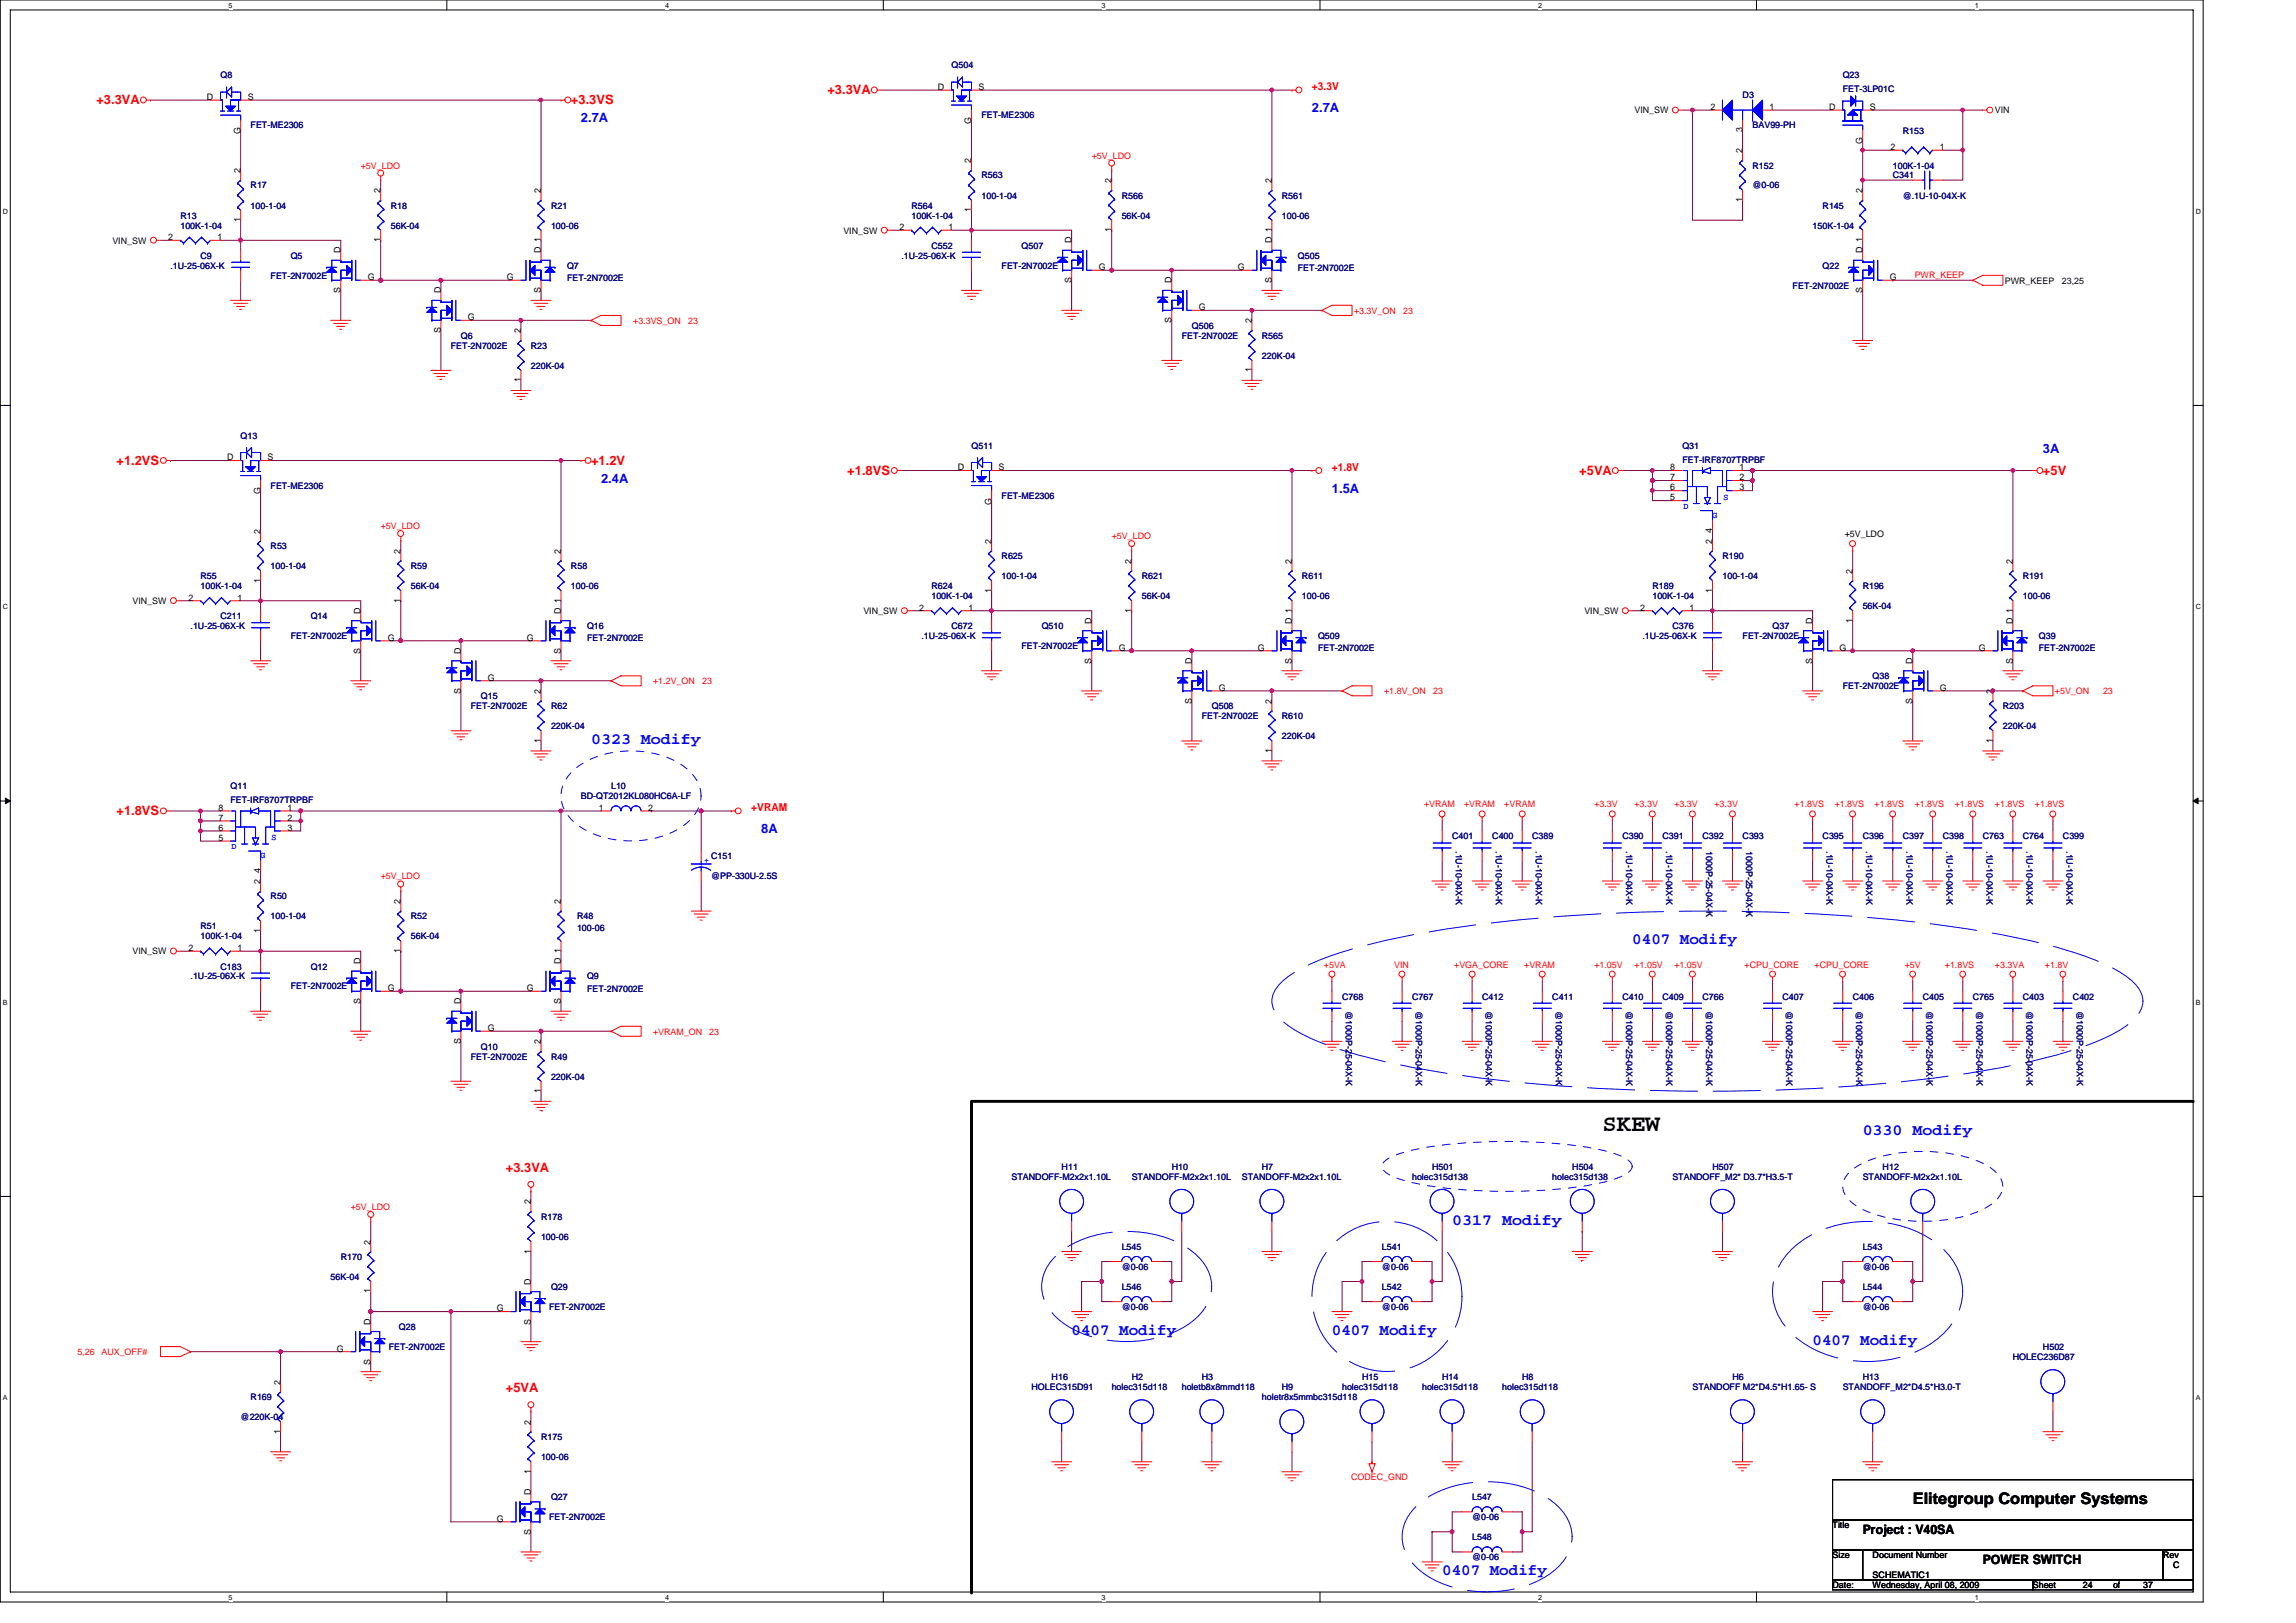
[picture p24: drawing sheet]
<svg xmlns="http://www.w3.org/2000/svg" width="297mm" height="210mm" viewBox="0 0 297 210" stroke-linecap="round" stroke-linejoin="round" font-family="sans-serif">
<defs><g id="words">
<text font-size="3.1" x="207.3" y="146.4">SKEW</text>
<g font-size="2.1" fill="#00f">
<text x="76.5" y="96.3">0323 Modify</text>
<text x="211.2" y="122.2">0407 Modify</text>
<text x="241" y="146.8">0330 Modify</text>
<text x="187.9" y="158.5">0317 Modify</text>
<text x="138.6" y="172.7">0407 Modify</text>
<text x="172.3" y="172.7">0407 Modify</text>
<text x="234.5" y="174">0407 Modify</text>
<text x="186.6" y="203.8">0407 Modify</text>
</g>
<text font-size="2.1" x="247.5" y="194.6">Elitegroup Computer Systems</text>
<g font-size="1.7" fill="#f00">
<text x="12.5" y="13.5">+3.3VA</text>
<text x="73.9" y="13.5">+3.3VS</text>
<text x="107" y="12.2">+3.3VA</text>
<text x="15.1" y="60.1">+1.2VS</text>
<text x="76.5" y="60.1">+1.2V</text>
<text x="109.6" y="61.4">+1.8VS</text>
<text x="204.3" y="61.4">+5VA</text>
<text x="264.3" y="61.4">+5V</text>
<text x="15.1" y="105.5">+1.8VS</text>
<text x="65.4" y="151.6">+3.3VA</text>
<text x="65.4" y="180.1">+5VA</text>
</g>
<g font-size="1.7" fill="#00f">
<text x="75.2" y="15.8">2.7A</text>
<text x="169.7" y="14.5">2.7A</text>
<text x="264.3" y="58.6">3A</text>
<text x="77.8" y="62.4">2.4A</text>
<text x="172.3" y="63.7">1.5A</text>
<text x="98.5" y="107.8">8A</text>
</g>
<g font-size="1.7">
<text x="241" y="198.5">Project : V40SA</text>
<text x="256.5" y="202.4">POWER SWITCH</text>
</g>
<g font-size="1.4" fill="#f00">
<text x="169.7" y="11.7">+3.3V</text>
<text x="172.3" y="60.9">+1.8V</text>
<text x="97.2" y="104.9">+VRAM</text>
</g>
<g font-size="1.2" fill="#000080">
<text x="28.5" y="10.1">Q8</text>
<text x="123.1" y="8.8">Q504</text>
<text x="238.4" y="10.1">Q23</text>
<text x="238.4" y="12">FET-3LP01C</text>
<text x="32.4" y="16.6">FET-ME2306</text>
<text x="127" y="15.3">FET-ME2306</text>
<text x="225.4" y="12.7">D3</text>
<text x="226.7" y="16.6">BAV99-PH</text>
<text x="246.2" y="17.3">R153</text>
<text x="127" y="23.1">R563</text>
<text x="226.7" y="21.8">R152</text>
<text x="244.9" y="23.1">C341</text>
<text x="244.9" y="21.8">100K-1-04</text>
<text x="23.3" y="28.3">R13</text>
<text x="23.3" y="29.6">100K-1-04</text>
<text x="32.4" y="24.4">R17</text>
<text x="32.4" y="27">100-1-04</text>
<text x="50.6" y="27">R18</text>
<text x="50.6" y="29.6">56K-04</text>
<text x="71.3" y="27">R21</text>
<text x="71.3" y="29.6">100-06</text>
<text x="117.9" y="27">R564</text>
<text x="117.9" y="28.3">100K-1-04</text>
<text x="127" y="25.7">100-1-04</text>
<text x="145.1" y="25.7">R566</text>
<text x="145.1" y="28.3">56K-04</text>
<text x="165.8" y="25.7">R561</text>
<text x="165.8" y="28.3">100-06</text>
<text x="226.7" y="24.4">@0-06</text>
<text x="234.5" y="29.6">150K-1-04</text>
<text x="235.8" y="27">R145</text>
<text x="246.2" y="25.7">@.1U-10-04X-K</text>
<text x="22.1" y="34.8">.1U-25-06X-K</text>
<text x="25.9" y="33.5">C9</text>
<text x="37.6" y="33.5">Q5</text>
<text x="73.4" y="34.8">Q7</text>
<text x="116.6" y="33.5">.1U-25-06X-K</text>
<text x="120.5" y="32.2">C552</text>
<text x="129.6" y="34.8">FET-2N7002E</text>
<text x="132.2" y="32.2">Q507</text>
<text x="167.9" y="33.5">Q505</text>
<text x="167.9" y="35">FET-2N7002E</text>
<text x="235.8" y="34.8">Q22</text>
<text x="35" y="36">FET-2N7002E</text>
<text x="73.4" y="36.3">FET-2N7002E</text>
<text x="231.9" y="37.3">FET-2N7002E</text>
<text x="58.3" y="45.1">FET-2N7002E</text>
<text x="59.6" y="43.8">Q6</text>
<text x="68.7" y="45.1">R23</text>
<text x="68.7" y="47.7">220K-04</text>
<text x="152.9" y="43.8">FET-2N7002E</text>
<text x="154.2" y="42.5">Q506</text>
<text x="163.3" y="43.8">R565</text>
<text x="163.3" y="46.4">220K-04</text>
<text x="31.1" y="56.8">Q13</text>
<text x="125.7" y="58.1">Q511</text>
<text x="217.7" y="58.1">Q31</text>
<text x="217.7" y="59.9">FET-IRF8707TRPBF</text>
<text x="35" y="63.2">FET-ME2306</text>
<text x="129.6" y="64.6">FET-ME2306</text>
<text x="35" y="71">R53</text>
<text x="25.9" y="74.9">R55</text>
<text x="25.9" y="76.2">100K-1-04</text>
<text x="35" y="73.6">100-1-04</text>
<text x="53.1" y="73.6">R59</text>
<text x="53.1" y="76.2">56K-04</text>
<text x="73.9" y="73.6">R58</text>
<text x="73.9" y="76.2">100-06</text>
<text x="120.5" y="76.2">R624</text>
<text x="120.5" y="77.5">100K-1-04</text>
<text x="129.6" y="72.3">R625</text>
<text x="129.6" y="74.9">100-1-04</text>
<text x="147.7" y="74.9">R621</text>
<text x="147.7" y="77.5">56K-04</text>
<text x="168.4" y="74.9">R611</text>
<text x="168.4" y="77.5">100-06</text>
<text x="213.8" y="76.2">R189</text>
<text x="213.8" y="77.5">100K-1-04</text>
<text x="222.8" y="72.3">R190</text>
<text x="222.8" y="74.9">100-1-04</text>
<text x="241" y="76.2">R196</text>
<text x="261.7" y="74.9">R191</text>
<text x="261.7" y="77.5">100-06</text>
<text x="24.7" y="81.4">.1U-25-06X-K</text>
<text x="28.5" y="80.1">C211</text>
<text x="37.6" y="82.7">FET-2N7002E</text>
<text x="40.2" y="80.1">Q14</text>
<text x="75.9" y="81.4">Q16</text>
<text x="75.9" y="83">FET-2N7002E</text>
<text x="119.2" y="82.7">.1U-25-06X-K</text>
<text x="123.1" y="81.4">C672</text>
<text x="132.2" y="84">FET-2N7002E</text>
<text x="134.8" y="81.4">Q510</text>
<text x="170.5" y="82.7">Q509</text>
<text x="212.5" y="82.7">.1U-25-06X-K</text>
<text x="216.4" y="81.4">C376</text>
<text x="225.4" y="82.7">FET-2N7002E</text>
<text x="229.3" y="81.4">Q37</text>
<text x="241" y="78.8">56K-04</text>
<text x="263.8" y="82.7">Q39</text>
<text x="170.5" y="84.2">FET-2N7002E</text>
<text x="238.4" y="89.2">FET-2N7002E</text>
<text x="242.3" y="87.9">Q38</text>
<text x="263.8" y="84.2">FET-2N7002E</text>
<text x="60.9" y="91.8">FET-2N7002E</text>
<text x="62.2" y="90.5">Q15</text>
<text x="71.3" y="91.8">R62</text>
<text x="71.3" y="94.3">220K-04</text>
<text x="155.5" y="93">FET-2N7002E</text>
<text x="156.8" y="91.8">Q508</text>
<text x="165.8" y="93">R610</text>
<text x="165.8" y="95.6">220K-04</text>
<text x="259.1" y="91.8">R203</text>
<text x="259.1" y="94.3">220K-04</text>
<text x="29.8" y="102.1">Q11</text>
<text x="29.8" y="103.9">FET-IRF8707TRPBF</text>
<text x="75.2" y="103.4">BD-QT2012KL080HC6A-LF</text>
<text x="79.1" y="102.1">L10</text>
<text x="92" y="111.2">C151</text>
<text x="92" y="113.8">@PP-330U-2.5S</text>
<text x="187.9" y="108.6">C401</text>
<text x="188.3" y="110.1" transform="rotate(90 188.3 110.1)">.1U-10-04X-K</text>
<text x="193.1" y="108.6">C400</text>
<text x="193.5" y="110.1" transform="rotate(90 193.5 110.1)">.1U-10-04X-K</text>
<text x="198.2" y="108.6">C389</text>
<text x="198.7" y="110.1" transform="rotate(90 198.7 110.1)">.1U-10-04X-K</text>
<text x="209.9" y="108.6">C390</text>
<text x="210.4" y="110.1" transform="rotate(90 210.4 110.1)">.1U-10-04X-K</text>
<text x="215.1" y="108.6">C391</text>
<text x="215.5" y="110.1" transform="rotate(90 215.5 110.1)">.1U-10-04X-K</text>
<text x="220.3" y="108.6">C392</text>
<text x="220.7" y="110.1" transform="rotate(90 220.7 110.1)">1000P-25-04X-K</text>
<text x="225.4" y="108.6">C393</text>
<text x="225.9" y="110.1" transform="rotate(90 225.9 110.1)">1000P-25-04X-K</text>
<text x="235.8" y="108.6">C395</text>
<text x="236.3" y="110.1" transform="rotate(90 236.3 110.1)">.1U-10-04X-K</text>
<text x="241" y="108.6">C396</text>
<text x="241.4" y="110.1" transform="rotate(90 241.4 110.1)">.1U-10-04X-K</text>
<text x="246.2" y="108.6">C397</text>
<text x="246.6" y="110.1" transform="rotate(90 246.6 110.1)">.1U-10-04X-K</text>
<text x="251.4" y="108.6">C398</text>
<text x="251.8" y="110.1" transform="rotate(90 251.8 110.1)">.1U-10-04X-K</text>
<text x="256.5" y="108.6">C763</text>
<text x="257" y="110.1" transform="rotate(90 257 110.1)">.1U-10-04X-K</text>
<text x="261.7" y="108.6">C764</text>
<text x="262.2" y="110.1" transform="rotate(90 262.2 110.1)">.1U-10-04X-K</text>
<text x="266.9" y="108.6">C399</text>
<text x="267.4" y="110.1" transform="rotate(90 267.4 110.1)">.1U-10-04X-K</text>
<text x="35" y="116.4">R50</text>
<text x="35" y="119">100-1-04</text>
<text x="53.1" y="119">R52</text>
<text x="74.7" y="119">R48</text>
<text x="25.9" y="120.2">R51</text>
<text x="25.9" y="121.5">100K-1-04</text>
<text x="28.5" y="125.4">C183</text>
<text x="40.2" y="125.4">Q12</text>
<text x="53.1" y="121.5">56K-04</text>
<text x="74.7" y="120.5">100-06</text>
<text x="24.7" y="126.7">.1U-25-06X-K</text>
<text x="37.6" y="128">FET-2N7002E</text>
<text x="75.9" y="126.7">Q9</text>
<text x="75.9" y="128.3">FET-2N7002E</text>
<text x="173.6" y="129.3">C768</text>
<text x="174.1" y="130.8" transform="rotate(90 174.1 130.8)">@1000P-25-04X-K</text>
<text x="182.7" y="129.3">C767</text>
<text x="183.2" y="130.8" transform="rotate(90 183.2 130.8)">@1000P-25-04X-K</text>
<text x="191.7" y="129.3">C412</text>
<text x="192.2" y="130.8" transform="rotate(90 192.2 130.8)">@1000P-25-04X-K</text>
<text x="200.8" y="129.3">C411</text>
<text x="201.3" y="130.8" transform="rotate(90 201.3 130.8)">@1000P-25-04X-K</text>
<text x="209.9" y="129.3">C410</text>
<text x="210.4" y="130.8" transform="rotate(90 210.4 130.8)">@1000P-25-04X-K</text>
<text x="215.1" y="129.3">C409</text>
<text x="215.5" y="130.8" transform="rotate(90 215.5 130.8)">@1000P-25-04X-K</text>
<text x="220.3" y="129.3">C766</text>
<text x="220.7" y="130.8" transform="rotate(90 220.7 130.8)">@1000P-25-04X-K</text>
<text x="230.6" y="129.3">C407</text>
<text x="231.1" y="130.8" transform="rotate(90 231.1 130.8)">@1000P-25-04X-K</text>
<text x="239.7" y="129.3">C406</text>
<text x="240.2" y="130.8" transform="rotate(90 240.2 130.8)">@1000P-25-04X-K</text>
<text x="248.7" y="129.3">C405</text>
<text x="249.2" y="130.8" transform="rotate(90 249.2 130.8)">@1000P-25-04X-K</text>
<text x="255.2" y="129.3">C765</text>
<text x="255.7" y="130.8" transform="rotate(90 255.7 130.8)">@1000P-25-04X-K</text>
<text x="261.7" y="129.3">C403</text>
<text x="262.2" y="130.8" transform="rotate(90 262.2 130.8)">@1000P-25-04X-K</text>
<text x="268.2" y="129.3">C402</text>
<text x="268.7" y="130.8" transform="rotate(90 268.7 130.8)">@1000P-25-04X-K</text>
<text x="60.9" y="137.1">FET-2N7002E</text>
<text x="62.2" y="135.8">Q10</text>
<text x="71.3" y="137.1">R49</text>
<text x="71.3" y="139.7">220K-04</text>
<text x="130.9" y="152.6">STANDOFF-M2x2x1.10L</text>
<text x="137.3" y="151.3">H11</text>
<text x="146.4" y="152.6">STANDOFF-M2x2x1.10L</text>
<text x="151.6" y="151.3">H10</text>
<text x="160.7" y="152.6">STANDOFF-M2x2x1.10L</text>
<text x="163.3" y="151.3">H7</text>
<text x="182.7" y="152.6">holec315d138</text>
<text x="185.3" y="151.3">H501</text>
<text x="200.8" y="152.6">holec315d138</text>
<text x="203.4" y="151.3">H504</text>
<text x="216.4" y="152.6">STANDOFF_M2* D3.7*H3.5-T</text>
<text x="221.5" y="151.3">H507</text>
<text x="241" y="152.6">STANDOFF-M2x2x1.10L</text>
<text x="243.6" y="151.3">H12</text>
<text x="70" y="157.8">R178</text>
<text x="70" y="160.4">100-06</text>
<text x="145.1" y="161.7">L545</text>
<text x="178.8" y="161.7">L541</text>
<text x="241" y="161.7">L543</text>
<text x="42.8" y="165.6">56K-04</text>
<text x="44.1" y="163">R170</text>
<text x="71.3" y="166.9">Q29</text>
<text x="145.1" y="164.3">@0-06</text>
<text x="145.1" y="166.9">L546</text>
<text x="178.8" y="164.3">@0-06</text>
<text x="178.8" y="166.9">L542</text>
<text x="241" y="164.3">@0-06</text>
<text x="241" y="166.9">L544</text>
<text x="51.6" y="172.1">Q28</text>
<text x="71" y="169.5">FET-2N7002E</text>
<text x="145.1" y="169.5">@0-06</text>
<text x="178.8" y="169.5">@0-06</text>
<text x="241" y="169.5">@0-06</text>
<text x="50.3" y="174.7">FET-2N7002E</text>
<text x="133.5" y="179.8">HOLEC315D91</text>
<text x="136.1" y="178.5">H16</text>
<text x="143.8" y="179.8">holec315d118</text>
<text x="146.4" y="178.5">H2</text>
<text x="152.9" y="179.8">holetb8x8mmd118</text>
<text x="155.5" y="178.5">H3</text>
<text x="165.8" y="179.8">H9</text>
<text x="173.6" y="179.8">holec315d118</text>
<text x="176.2" y="178.5">H15</text>
<text x="184" y="179.8">holec315d118</text>
<text x="186.6" y="178.5">H14</text>
<text x="194.3" y="179.8">holec315d118</text>
<text x="196.9" y="178.5">H8</text>
<text x="219" y="179.8">STANDOFF M2*D4.5*H1.65- S</text>
<text x="224.1" y="178.5">H6</text>
<text x="238.4" y="179.8">STANDOFF_M2*D4.5*H3.0-T</text>
<text x="241" y="178.5">H13</text>
<text x="260.4" y="176">HOLEC236D87</text>
<text x="264.3" y="174.7">H502</text>
<text x="31.1" y="183.7">@220K-04</text>
<text x="32.4" y="181.1">R169</text>
<text x="163.3" y="181.1">holetr8x5mmbc315d118</text>
<text x="70" y="186.3">R175</text>
<text x="70" y="188.9">100-06</text>
<text x="71" y="196.7">FET-2N7002E</text>
<text x="71.3" y="194.1">Q27</text>
<text x="190.5" y="194.1">L547</text>
<text x="190.5" y="196.7">@0-06</text>
<text x="190.5" y="199.3">L548</text>
<text x="190.5" y="201.9">@0-06</text>
</g>
<g font-size="1.2">
<text x="121.3" y="11.6">D</text>
<text x="126.6" y="11.6">S</text>
<text x="26.8" y="12.9">D</text>
<text x="31.1" y="17.3" transform="rotate(-90 31.1 17.3)">G</text>
<text x="32" y="12.9">S</text>
<text x="125.7" y="16" transform="rotate(-90 125.7 16)">G</text>
<text x="211.5" y="14.7">VIN_SW</text>
<text x="221.3" y="14.2">2</text>
<text x="225.4" y="17.1" transform="rotate(-90 225.4 17.1)">3</text>
<text x="228.9" y="14.2">1</text>
<text x="236.6" y="14.2">D</text>
<text x="241.9" y="14.2">S</text>
<text x="258.1" y="14.7">VIN</text>
<text x="31.1" y="22.4" transform="rotate(-90 31.1 22.4)">2</text>
<text x="125.7" y="21.1" transform="rotate(-90 125.7 21.1)">2</text>
<text x="143.8" y="23.7" transform="rotate(-90 143.8 23.7)">2</text>
<text x="164.5" y="23.7" transform="rotate(-90 164.5 23.7)">2</text>
<text x="225.4" y="19.8" transform="rotate(-90 225.4 19.8)">2</text>
<text x="241" y="18.6" transform="rotate(-90 241 18.6)">G</text>
<text x="244.6" y="19.4">2</text>
<text x="250.9" y="19.4">1</text>
<text x="31.1" y="28.7" transform="rotate(-90 31.1 28.7)">1</text>
<text x="49.2" y="25" transform="rotate(-90 49.2 25)">2</text>
<text x="70" y="25" transform="rotate(-90 70 25)">2</text>
<text x="116.3" y="29.8">2</text>
<text x="122.7" y="29.8">1</text>
<text x="125.7" y="27.5" transform="rotate(-90 125.7 27.5)">1</text>
<text x="225.4" y="26.2" transform="rotate(-90 225.4 26.2)">1</text>
<text x="241" y="25" transform="rotate(-90 241 25)">2</text>
<text x="14.5" y="31.5">VIN_SW</text>
<text x="21.8" y="31.1">2</text>
<text x="28.1" y="31.1">1</text>
<text x="44.1" y="32.8" transform="rotate(-90 44.1 32.8)">D</text>
<text x="49.2" y="31.3" transform="rotate(-90 49.2 31.3)">1</text>
<text x="70" y="32.8" transform="rotate(-90 70 32.8)">D 1</text>
<text x="109.1" y="30.2">VIN_SW</text>
<text x="138.6" y="31.5" transform="rotate(-90 138.6 31.5)">D</text>
<text x="142.2" y="34.9">G</text>
<text x="143.8" y="30" transform="rotate(-90 143.8 30)">1</text>
<text x="160.1" y="34.9">G</text>
<text x="164.5" y="31.5" transform="rotate(-90 164.5 31.5)">D 1</text>
<text x="241" y="32.8" transform="rotate(-90 241 32.8)">D 1</text>
<text x="44.1" y="37.9" transform="rotate(-90 44.1 37.9)">S</text>
<text x="47.6" y="36.2">G</text>
<text x="57" y="38" transform="rotate(-90 57 38)">D</text>
<text x="60.5" y="41.4">G</text>
<text x="65.6" y="36.2">G</text>
<text x="70" y="37.9" transform="rotate(-90 70 37.9)">S</text>
<text x="138.6" y="36.6" transform="rotate(-90 138.6 36.6)">S</text>
<text x="151.6" y="41.8" transform="rotate(-90 151.6 41.8)">S</text>
<text x="151.6" y="36.7" transform="rotate(-90 151.6 36.7)">D</text>
<text x="155.1" y="40.1">G</text>
<text x="161.9" y="41.8" transform="rotate(-90 161.9 41.8)">2</text>
<text x="164.5" y="36.6" transform="rotate(-90 164.5 36.6)">S</text>
<text x="241" y="37.9" transform="rotate(-90 241 37.9)">S</text>
<text x="244.5" y="36.2">G</text>
<text x="259.4" y="36.7">PWR_KEEP</text>
<text x="266.8" y="36.7">23,25</text>
<text x="57" y="43.1" transform="rotate(-90 57 43.1)">S</text>
<text x="67.4" y="43.1" transform="rotate(-90 67.4 43.1)">2</text>
<text x="67.4" y="49.5" transform="rotate(-90 67.4 49.5)">1</text>
<text x="161.9" y="48.2" transform="rotate(-90 161.9 48.2)">1</text>
<text x="29.4" y="59.6">D</text>
<text x="34.6" y="59.6">S</text>
<text x="33.7" y="64" transform="rotate(-90 33.7 64)">G</text>
<text x="123.9" y="60.9">D</text>
<text x="128.3" y="65.3" transform="rotate(-90 128.3 65.3)">G</text>
<text x="129.2" y="60.9">S</text>
<text x="216.1" y="64.7">5</text>
<text x="216.1" y="63.5">6</text>
<text x="216.1" y="62.1">7</text>
<text x="216.1" y="60.9">8</text>
<text x="225" y="60.9">1</text>
<text x="225" y="62.1">2</text>
<text x="225" y="63.5">3</text>
<text x="33.7" y="69" transform="rotate(-90 33.7 69)">2</text>
<text x="51.8" y="71.6" transform="rotate(-90 51.8 71.6)">2</text>
<text x="72.6" y="71.6" transform="rotate(-90 72.6 71.6)">2</text>
<text x="128.3" y="70.3" transform="rotate(-90 128.3 70.3)">2</text>
<text x="221.5" y="70.3" transform="rotate(-90 221.5 70.3)">2</text>
<text x="221.5" y="68.9" transform="rotate(-90 221.5 68.9)">4</text>
<text x="238.7" y="69.5">+5V_LDO</text>
<text x="24.4" y="77.7">2</text>
<text x="30.7" y="77.7">1</text>
<text x="33.7" y="75.4" transform="rotate(-90 33.7 75.4)">1</text>
<text x="51.8" y="78" transform="rotate(-90 51.8 78)">1</text>
<text x="128.3" y="76.7" transform="rotate(-90 128.3 76.7)">1</text>
<text x="146.4" y="72.9" transform="rotate(-90 146.4 72.9)">2</text>
<text x="167.1" y="72.9" transform="rotate(-90 167.1 72.9)">2</text>
<text x="221.5" y="76.7" transform="rotate(-90 221.5 76.7)">1</text>
<text x="239.7" y="74.2" transform="rotate(-90 239.7 74.2)">2</text>
<text x="260.4" y="72.9" transform="rotate(-90 260.4 72.9)">2</text>
<text x="17.1" y="78.1">VIN_SW</text>
<text x="46.6" y="79.4" transform="rotate(-90 46.6 79.4)">D</text>
<text x="50.2" y="82.9">G</text>
<text x="68.2" y="82.9">G</text>
<text x="72.6" y="79.4" transform="rotate(-90 72.6 79.4)">D 1</text>
<text x="111.7" y="79.4">VIN_SW</text>
<text x="118.9" y="79">2</text>
<text x="125.3" y="79">1</text>
<text x="141.2" y="80.7" transform="rotate(-90 141.2 80.7)">D</text>
<text x="146.4" y="79.3" transform="rotate(-90 146.4 79.3)">1</text>
<text x="167.1" y="80.7" transform="rotate(-90 167.1 80.7)">D 1</text>
<text x="205" y="79.4">VIN_SW</text>
<text x="212.2" y="79">2</text>
<text x="218.6" y="79">1</text>
<text x="234.5" y="80.7" transform="rotate(-90 234.5 80.7)">D</text>
<text x="239.7" y="80.6" transform="rotate(-90 239.7 80.6)">1</text>
<text x="260.4" y="80.7" transform="rotate(-90 260.4 80.7)">D 1</text>
<text x="46.6" y="84.6" transform="rotate(-90 46.6 84.6)">S</text>
<text x="59.6" y="89.7" transform="rotate(-90 59.6 89.7)">S</text>
<text x="59.6" y="84.6" transform="rotate(-90 59.6 84.6)">D</text>
<text x="63.1" y="88.1">G</text>
<text x="70" y="89.8" transform="rotate(-90 70 89.8)">2</text>
<text x="72.6" y="84.6" transform="rotate(-90 72.6 84.6)">S</text>
<text x="141.2" y="85.9" transform="rotate(-90 141.2 85.9)">S</text>
<text x="144.7" y="84.2">G</text>
<text x="154.2" y="85.9" transform="rotate(-90 154.2 85.9)">D</text>
<text x="157.7" y="89.4">G</text>
<text x="162.7" y="84.2">G</text>
<text x="167.1" y="85.9" transform="rotate(-90 167.1 85.9)">S</text>
<text x="234.5" y="85.9" transform="rotate(-90 234.5 85.9)">S</text>
<text x="238" y="84.2">G</text>
<text x="247.4" y="85.9" transform="rotate(-90 247.4 85.9)">D</text>
<text x="250.9" y="89.4">G</text>
<text x="256" y="84.2">G</text>
<text x="257.8" y="89.8" transform="rotate(-90 257.8 89.8)">2</text>
<text x="260.4" y="85.9" transform="rotate(-90 260.4 85.9)">S</text>
<text x="154.2" y="91.1" transform="rotate(-90 154.2 91.1)">S</text>
<text x="164.5" y="91.1" transform="rotate(-90 164.5 91.1)">2</text>
<text x="247.4" y="91.1" transform="rotate(-90 247.4 91.1)">S</text>
<text x="70" y="96.1" transform="rotate(-90 70 96.1)">1</text>
<text x="164.5" y="97.4" transform="rotate(-90 164.5 97.4)">1</text>
<text x="257.8" y="96.1" transform="rotate(-90 257.8 96.1)">1</text>
<text x="28.3" y="107.5">6</text>
<text x="28.3" y="106.2">7</text>
<text x="28.3" y="104.9">8</text>
<text x="37.2" y="104.9">1</text>
<text x="37.2" y="106.2">2</text>
<text x="37.2" y="107.5">3</text>
<text x="77.5" y="104.9">1</text>
<text x="83.9" y="104.9">2</text>
<text x="28.3" y="108.8">5</text>
<text x="33.7" y="112.9" transform="rotate(-90 33.7 112.9)">4</text>
<text x="33.7" y="114.4" transform="rotate(-90 33.7 114.4)">2</text>
<text x="51.8" y="117" transform="rotate(-90 51.8 117)">2</text>
<text x="72.6" y="117" transform="rotate(-90 72.6 117)">2</text>
<text x="17.1" y="123.5">VIN_SW</text>
<text x="24.4" y="123">2</text>
<text x="30.7" y="123">1</text>
<text x="33.7" y="120.7" transform="rotate(-90 33.7 120.7)">1</text>
<text x="46.6" y="124.7" transform="rotate(-90 46.6 124.7)">D</text>
<text x="51.8" y="123.3" transform="rotate(-90 51.8 123.3)">1</text>
<text x="72.6" y="124.7" transform="rotate(-90 72.6 124.7)">D 1</text>
<text x="46.6" y="129.9" transform="rotate(-90 46.6 129.9)">S</text>
<text x="50.2" y="128.2">G</text>
<text x="59.6" y="129.9" transform="rotate(-90 59.6 129.9)">D</text>
<text x="68.2" y="128.2">G</text>
<text x="72.6" y="129.9" transform="rotate(-90 72.6 129.9)">S</text>
<text x="59.6" y="135.1" transform="rotate(-90 59.6 135.1)">S</text>
<text x="63.1" y="133.4">G</text>
<text x="70" y="135.1" transform="rotate(-90 70 135.1)">2</text>
<text x="70" y="141.4" transform="rotate(-90 70 141.4)">1</text>
<text x="68.7" y="155.8" transform="rotate(-90 68.7 155.8)">2</text>
<text x="47.9" y="161" transform="rotate(-90 47.9 161)">2</text>
<text x="47.9" y="167.3" transform="rotate(-90 47.9 167.3)">1</text>
<text x="68.7" y="166.2" transform="rotate(-90 68.7 166.2)">D</text>
<text x="68.7" y="162.2" transform="rotate(-90 68.7 162.2)">1</text>
<text x="47.9" y="171.4" transform="rotate(-90 47.9 171.4)">D</text>
<text x="64.3" y="169.7">G</text>
<text x="68.7" y="171.4" transform="rotate(-90 68.7 171.4)">S</text>
<text x="36.3" y="179.2" transform="rotate(-90 36.3 179.2)">2</text>
<text x="43.6" y="174.9">G</text>
<text x="47.9" y="176.6" transform="rotate(-90 47.9 176.6)">S</text>
<text x="36.3" y="185.5" transform="rotate(-90 36.3 185.5)">1</text>
<text x="68.7" y="184.3" transform="rotate(-90 68.7 184.3)">2</text>
<text x="68.7" y="190.7" transform="rotate(-90 68.7 190.7)">1</text>
<text x="64.3" y="196.9">G</text>
<text x="68.7" y="193.4" transform="rotate(-90 68.7 193.4)">D</text>
<text x="237.1" y="197.7">Title</text>
<text x="68.7" y="198.6" transform="rotate(-90 68.7 198.6)">S</text>
<text x="237.1" y="201.6">Size</text>
<text x="242.3" y="201.6">Document Number</text>
<text x="279.8" y="201.6">Rev</text>
<text x="281.1" y="202.9">C</text>
<text x="237.1" y="205.5">Date:</text>
<text x="242.3" y="205.5">Wednesday, April 08, 2009</text>
<text x="242.3" y="204.2">SCHEMATIC1</text>
<text x="263" y="205.5">Sheet</text>
<text x="269.5" y="205.5">24</text>
<text x="273.4" y="205.5">of</text>
<text x="277.3" y="205.5">37</text>
</g>
<g font-size="1.2" fill="#f00">
<text x="46.7" y="21.8">+5V_LDO</text>
<text x="141.2" y="20.5">+5V_LDO</text>
<text x="81.9" y="41.9">+3.3VS_ON</text>
<text x="89" y="41.9">23</text>
<text x="175.2" y="40.6">+3.3V_ON</text>
<text x="181.5" y="40.6">23</text>
<text x="247.7" y="36">PWR_KEEP</text>
<text x="49.3" y="68.4">+5V_LDO</text>
<text x="143.8" y="69.7">+5V_LDO</text>
<text x="84.5" y="88.5">+1.2V_ON</text>
<text x="90.8" y="88.5">23</text>
<text x="179.1" y="89.8">+1.8V_ON</text>
<text x="185.4" y="89.8">23</text>
<text x="265.8" y="89.8">+5V_ON</text>
<text x="272.1" y="89.8">23</text>
<text x="184.2" y="104.5">+VRAM</text>
<text x="189.4" y="104.5">+VRAM</text>
<text x="194.6" y="104.5">+VRAM</text>
<text x="206.3" y="104.5">+3.3V</text>
<text x="211.5" y="104.5">+3.3V</text>
<text x="216.6" y="104.5">+3.3V</text>
<text x="221.8" y="104.5">+3.3V</text>
<text x="232.2" y="104.5">+1.8VS</text>
<text x="237.4" y="104.5">+1.8VS</text>
<text x="242.5" y="104.5">+1.8VS</text>
<text x="247.7" y="104.5">+1.8VS</text>
<text x="252.9" y="104.5">+1.8VS</text>
<text x="258.1" y="104.5">+1.8VS</text>
<text x="263.3" y="104.5">+1.8VS</text>
<text x="49.3" y="113.8">+5V_LDO</text>
<text x="171.3" y="125.2">+5VA</text>
<text x="180.4" y="125.2">VIN</text>
<text x="188.1" y="125.2">+VGA_CORE</text>
<text x="197.2" y="125.2">+VRAM</text>
<text x="206.3" y="125.2">+1.05V</text>
<text x="211.5" y="125.2">+1.05V</text>
<text x="216.6" y="125.2">+1.05V</text>
<text x="225.7" y="125.2">+CPU_CORE</text>
<text x="234.8" y="125.2">+CPU_CORE</text>
<text x="246.4" y="125.2">+5V</text>
<text x="251.6" y="125.2">+1.8VS</text>
<text x="258.1" y="125.2">+3.3VA</text>
<text x="264.6" y="125.2">+1.8V</text>
<text x="84.5" y="133.9">+VRAM_ON</text>
<text x="91.8" y="133.9">23</text>
<text x="45.4" y="156.5">+5V_LDO</text>
<text x="10" y="175.3">5,26</text>
<text x="13.1" y="175.3">AUX_OFF#</text>
<text x="174.8" y="191.5">CODEC_GND</text>
</g>
<g font-size="1.2" fill="#00f">
<text x="217.8" y="65.8">D</text>
<text x="223" y="64.7">S</text>
<text x="221.5" y="67">G</text>
<text x="30" y="109.9">D</text>
<text x="33.7" y="111.1">G</text>
<text x="35.1" y="108.7">S</text>
<text x="91.1" y="111.7">+</text>
</g>
<g font-size=".9">
<text x="29.6" y="1">5</text>
<text x="86" y="1">4</text>
<text x="142.5" y="1">3</text>
<text x="199" y="1">2</text>
<text x="255.5" y="1">1</text>
<text x=".4" y="27.7">D</text>
<text x="284.1" y="27.7">D</text>
<text x=".4" y="78.8">C</text>
<text x="284.1" y="78.8">C</text>
<text x=".4" y="130">B</text>
<text x="284.1" y="130">B</text>
<text x=".4" y="181.2">A</text>
<text x="284.1" y="181.2">A</text>
<text x="29.6" y="206.9">5</text>
<text x="86" y="206.9">4</text>
<text x="142.5" y="206.9">3</text>
<text x="199" y="206.9">2</text>
<text x="255.5" y="206.9">1</text>
</g>
</g></defs>
<path d="M0 0h285v207.3h-285zM1.3 1.3h282.4v204.7h-282.4z" fill="none" stroke="#000" stroke-width=".13"/>
<g fill="#fff">
<path d="M29.6 .1h.5v1.1h-.5z"/>
<path d="M29.6 206.1h.5v1.1h-.5z"/>
</g>
<path d="M57.8 0v1.3M57.8 206v1.3" fill="none" stroke="#000" stroke-width=".13"/>
<g fill="#fff">
<path d="M86 .1h.5v1.1h-.5z"/>
<path d="M86 206.1h.5v1.1h-.5z"/>
</g>
<path d="M114.3 0v1.3M114.3 206v1.3" fill="none" stroke="#000" stroke-width=".13"/>
<g fill="#fff">
<path d="M142.5 .1h.5v1.1h-.5z"/>
<path d="M142.5 206.1h.5v1.1h-.5z"/>
</g>
<path d="M170.8 0v1.3M170.8 206v1.3" fill="none" stroke="#000" stroke-width=".13"/>
<g fill="#fff">
<path d="M199 .1h.5v1.1h-.5z"/>
<path d="M199 206.1h.5v1.1h-.5z"/>
</g>
<path d="M227.2 0v1.3M227.2 206v1.3" fill="none" stroke="#000" stroke-width=".13"/>
<g fill="#fff">
<path d="M255.5 .1h.5v1.1h-.5z"/>
<path d="M255.5 206.1h.5v1.1h-.5z"/>
<path d="M.4 26.9h.6v1h-.6z"/>
<path d="M284.1 26.9h.6v1h-.6z"/>
<path d="M.4 78h.6v1.1h-.6z"/>
<path d="M284.1 78h.6v1.1h-.6z"/>
</g>
<path d="M0 52.5h1.3M283.7 52.5h1.3" fill="none" stroke="#000" stroke-width=".13"/>
<g fill="#fff">
<path d="M.4 129.2h.6v1h-.6z"/>
<path d="M284.1 129.2h.6v1h-.6z"/>
</g>
<path d="M0 103.6h1.3M283.7 103.6h1.3" fill="none" stroke="#000" stroke-width=".13"/>
<path d="M.7 103.3l.6 .3-.6 .4zM283.7 103.6l.7-.3v.7z" fill="#000" stroke="#000" stroke-width=".13"/>
<g fill="#fff">
<path d="M.4 180.4h.6v1h-.6z"/>
<path d="M284.1 180.4h.6v1h-.6z"/>
</g>
<path d="M0 154.8h1.3M283.7 154.8h1.3M237.1 191.5h46.6v5.1h-46.6zM237.1 196.6h46.6v3.9h-46.6zM237.1 204.4h25.9v1.3h-25.9zM237.1 200.5h3.9v3.9h-3.9zM241 200.5h38.8v3.9h-38.8zM263 204.4h20.7v1.3h-20.7zM279.8 200.5h3.9v3.9h-3.9z" fill="none" stroke="#000" stroke-width=".13"/>
<g fill="none" stroke="#800040" stroke-width=".13">
<path d="M19.5 13h7.7M31.1 16.8v5.2M32.4 13h37.6M70 13v11.6M70 13h.1M70 13h2.6M114 11.7h7.8M125.7 15.5v5.2M127 11.7h37.5M164.5 11.7v11.6M164.5 11.7h.1M164.5 11.7h2.6"/>
<path d="M217.7 14.2h1.3M219 14.2v14.3h6.4v-2.6M219 14.2h2.5M219 14.2h.1M225.4 16.8v2.6M229.3 14.2h7.8M241 19.4h.1M241 18.1v1.3M241 19.4v3.9h6.5M241 19.4h3.9M242.3 14.2h11.6M251.4 19.4h2.5"/>
<path d="M253.9 14.2h.1M253.9 19.4v3.9h-2.5M253.9 14.2h2.6M253.9 14.2v5.2M20.8 31.1h1.3M28.5 31.1h2.6M31.1 28.5v2.6M31.1 31.1h.1M31.1 31.1v1.3M31.1 31.1h13v1.3M31.1 36.3v2.6M44.1 37.6v3.8"/>
<path d="M48 36.3h1.3M49.3 36.3h.1M49.3 31.1h.1M49.3 23.3v1.3M49.3 36.3h16.8M49.3 31.1v5.2M57 36.3h.1M57 36.3v1.3M70 31.1v1.3M70 37.6v1.3M115.3 29.8h1.3M123.1 29.8h2.6"/>
<path d="M125.7 29.8h.1M125.7 29.8v1.3M125.7 29.8h12.9v1.3M125.7 35v2.6M125.7 27.2v2.6M138.6 36.3v3.9M142.5 35h1.3M143.8 29.8h.1M143.8 22v1.3M143.8 35h.1M143.8 29.8v5.2M143.8 35h16.9"/>
<path d="M151.6 35h.1M151.6 35v1.3M164.5 29.8v1.3M164.5 36.3v1.3M241 23.3h.1M241 31.1v1.3M241 37.6v6.4M241 23.3v1.3M244.9 36.3h.1M244.9 36.3h10.3M22.1 59.6h7.7M35 59.6h37.6"/>
<path d="M57 42.7v5.2M60.9 41.4h6.5M67.4 49.2v1.3M67.4 41.4h.1M67.4 41.4v1.3M67.4 41.4h9.1M72.6 59.6v11.6M72.6 59.6h.1M72.6 59.6h2.6M151.6 41.4v5.2M155.5 40.2h6.5M162 47.9v1.3"/>
<path d="M162 40.2h.1M162 40.2v1.2M162 40.2h9M23.3 77.7h1.4M31.1 77.7h2.6M33.7 75.1v2.6M33.7 77.7h.1M33.7 77.7v1.3M33.7 77.7h13v1.3M33.7 63.5v5.1M51.9 77.7h.1M51.9 70v1.2"/>
<path d="M51.9 77.7v5.2M72.6 77.7v1.3M116.6 60.9h7.8M117.9 79h1.3M125.7 79h2.6M128.3 76.4v2.6M128.3 79h.1M128.3 79v1.3M128.3 79h12.9v1.3M128.3 64.8v5.2M129.6 60.9h37.5M146.4 79h.1"/>
<path d="M146.4 71.2v1.3M146.4 79v5.2M167.1 60.9v11.6M167.1 79v1.3M167.1 60.9h.1M167.1 60.9h2.6M209.9 60.9h3.9M211.2 79h1.3M213.8 60.9h2.6M213.8 62.2h2.6M213.8 63.5v1.3h2.6M213.8 63.5h.1"/>
<path d="M213.8 60.9h.1M213.8 62.2h.1M213.8 63.5h2.6M213.8 60.9v2.6M219 79h2.5M221.5 68.6v1.4M221.5 79h13v1.3M221.5 79h.1M221.5 76.4v2.6M221.5 79v1.3M225.4 62.2h.1M225.4 60.9h1.3"/>
<path d="M225.4 62.2h1.3M226.7 62.2v1.3h-1.3M226.7 60.9h.1M226.7 60.9h36.3M226.7 60.9v1.3M239.7 71.2v2.6M260.4 60.9h.1M260.4 60.9v11.6M260.4 79v1.3M33.7 82.9v2.6M46.7 84.2v3.9M50.6 82.9h1.3"/>
<path d="M51.9 82.9h.1M51.9 82.9h16.8M59.6 89.4v5.2M59.6 82.9h.1M59.6 82.9v1.3M63.5 88.1h6.5M70 95.9v1.3M70 88.1h.1M70 88.1v1.3M70 88.1h9.1M72.6 84.2v1.3M128.3 84.2v2.6"/>
<path d="M141.2 85.5v3.9M145.1 84.2h1.3M146.4 84.2h.1M146.4 84.2h16.9M154.2 90.7v5.2M154.2 84.2h.1M154.2 84.2v1.3M158.1 89.4h6.4M164.5 97.2v1.2M164.5 89.4h.1M164.5 89.4v1.3M164.5 89.4h9.1"/>
<path d="M167.1 85.5v1.3M221.5 84.2v2.6M234.5 85.5v3.9M238.4 84.2h1.3M239.7 80.3v3.9M239.7 84.2h.1M239.7 84.2h16.8M247.5 90.7v5.2M247.5 84.2h.1M247.5 84.2v1.3M251.4 89.4h6.4M257.8 95.9v1.3"/>
<path d="M257.8 89.4h.1M257.8 89.4h3.9M260.4 85.5v1.3M22.1 104.9h3.8M25.9 106.2h.1M25.9 104.9h.1M25.9 107.5h.1M25.9 104.9v3.9h2.6M25.9 107.5h2.6M25.9 104.9h2.6M25.9 106.2h2.6M33.7 112.7v1.3"/>
<path d="M37.6 104.9h1.3M37.6 106.2h1.3M38.9 104.9h.1M38.9 106.2h.1M38.9 104.9v2.6h-1.3M38.9 104.9h38.9M51.9 115.3v1.3M72.6 104.9v11.7M72.6 104.9h.1M84.2 104.9h.1M84.2 104.9h6.5M90.7 104.9h3.9"/>
<path d="M90.7 114v3.9M90.7 104.9h.1M90.7 104.9v5.2M186.6 111.4v2.6M186.6 106.2v1.3M191.7 111.4v2.6M191.7 106.2v1.3M196.9 111.4v2.6M196.9 106.2v1.3M208.6 106.2v1.3M208.6 111.4v2.6M213.8 111.4v2.6"/>
<path d="M213.8 106.2v1.3M219 111.4v2.6M219 106.2v1.3M224.1 111.4v2.6M224.1 106.2v1.3M234.5 111.4v2.6M234.5 106.2v1.3M239.7 111.4v2.6M239.7 106.2v1.3M244.9 111.4v2.6M244.9 106.2v1.3M250 111.4v2.6"/>
<path d="M250 106.2v1.3M255.2 111.4v2.6M255.2 106.2v1.3M260.4 111.4v2.6M260.4 106.2v1.3M265.6 111.4v2.6M265.6 106.2v1.3M23.3 123.1h1.4M31.1 123.1h2.6M33.7 120.5v2.6M33.7 123.1h.1M33.7 123.1v1.3"/>
<path d="M33.7 123.1h13v1.3M33.7 128.2v2.6M46.7 129.5v3.9M50.6 128.2h1.3M51.9 128.2h.1M51.9 123.1h.1M51.9 123.1v5.1M51.9 128.2h16.8M59.6 134.7v5.2M59.6 128.2h.1M59.6 128.2v1.3M63.5 133.4h6.5"/>
<path d="M70 133.4h.1M70 133.4v1.3M70 133.4h9.1M72.6 123.1v1.3M72.6 129.5v1.3M172.3 126.9v1.3M172.3 132.1v2.6M181.4 126.9v1.3M181.4 132.1v2.6M190.5 126.9v1.3M190.5 132.1v2.6M199.5 126.9v1.3"/>
<path d="M199.5 132.1v2.6M208.6 126.9v1.3M208.6 132.1v2.6M213.8 126.9v1.3M213.8 132.1v2.6M219 126.9v1.3M219 132.1v2.6M229.3 126.9v1.3M229.3 132.1v2.6M238.4 126.9v1.3M238.4 132.1v2.6M247.5 126.9v1.3"/>
<path d="M247.5 132.1v2.6M253.9 126.9v1.3M253.9 132.1v2.6M260.4 126.9v1.3M260.4 132.1v2.6M266.9 126.9v1.3M266.9 132.1v2.6M48 158v2.6M68.7 154.2v1.2M70 141.2v1.3M138.6 159.3v2.6M152.9 159.3v6.5h-1.3"/>
<path d="M164.5 159.3v2.6M186.6 159.3v6.5h-1.3M204.7 159.3h.1M204.7 159.3v2.6M222.8 159.3v2.6M248.7 159.3v6.5h-1.2M24.7 174.9h11.6v3.9M36.3 174.9h.1M36.3 174.9h7.8M48 169.7h.1M48 176.2v1.3M48 167.1v2.6"/>
<path d="M48 169.7v1.3M48 169.7h10.3M58.3 169.7v27.2h6.5M58.3 169.7h6.5M58.3 169.7h.1M68.7 171v2.6M68.7 161.9v3.9M139.9 165.8v3.9M139.9 165.8h.1M139.9 165.8h2.6M142.5 165.8v2.6h1.3M143.8 163.2h-1.3v2.6"/>
<path d="M150.3 163.2h1.3v2.6M151.6 165.8v2.6h-1.3M151.6 165.8h.1M176.2 165.8h-2.6v3.9M176.2 165.8h.1M176.2 165.8v2.6h1.3M177.5 163.2h-1.3v2.6M184 163.2h1.3v5.2h-1.3M185.3 165.8h.1M235.8 165.8v3.9M235.8 165.8h.1M235.8 165.8h2.6"/>
<path d="M238.4 165.8v2.6h1.3M239.7 163.2h-1.3v2.6M246.2 163.2h1.3v2.6M247.5 165.8v2.6h-1.3M247.5 165.8h.1M36.3 185.2v2.6M68.7 182.6v1.3M68.7 198.2v2.6M68.7 190.4v2.6M137.3 186.5v2.6M147.7 186.5v2.6M156.8 186.5v2.6"/>
<path d="M167.1 187.8v2.6M177.5 186.5v2.6M185.3 198.2v3.9M185.3 198.2h.1M185.3 198.2h2.6M187.9 186.5v2.6M187.9 198.2v2.6h1.3M189.2 195.6h-1.3v2.6M195.6 195.6h1.3v2.6M196.9 198.2v2.6h-1.3M196.9 198.2h.1M198.2 186.5v11.7h-1.3"/>
<path d="M225.4 186.5v2.6M242.3 186.5v2.6M265.6 182.6v2.6"/>
</g>
<g fill="#f0f" stroke="#f0f" stroke-width=".13">
<path d="M36.1 174.7l.2-.1 .2 .1 .1 .2-.1 .1-.2 .1-.2-.1-.1-.1z" fill-rule="evenodd"/>
<path d="M240.8 23.1h.2h.1l.1 .2-.1 .2-.1 .1-.2-.1-.1-.2z" fill-rule="evenodd"/>
<path d="M218.8 14.1l.1-.1 .2 .1 .1 .1-.1 .2-.2 .1-.1-.1-.1-.2z" fill-rule="evenodd"/>
<path d="M125.5 29.6l.2-.1 .1 .1 .1 .2-.1 .2h-.1h-.2l-.1-.2z" fill-rule="evenodd"/>
<path d="M164.4 11.5l.1-.1 .2 .1 .1 .1-.1 .2-.2 .1-.1-.1-.1-.2z" fill-rule="evenodd"/>
<path d="M226.5 62l.2-.1 .2 .1 .1 .2-.1 .1-.2 .1-.2-.1v-.1z" fill-rule="evenodd"/>
<path d="M213.6 63.3l.2-.1 .1 .1 .1 .2-.1 .1-.1 .1-.2-.1-.1-.1z" fill-rule="evenodd"/>
<path d="M213.6 62l.2-.1 .1 .1 .1 .2-.1 .1-.1 .1-.2-.1-.1-.1z" fill-rule="evenodd"/>
<path d="M146.2 84l.2-.1 .2 .1 .1 .2-.1 .2h-.2h-.2v-.2z" fill-rule="evenodd"/>
<path d="M146.2 84l.2-.1 .2 .1 .1 .2-.1 .2h-.2h-.2v-.2z" fill-rule="evenodd"/>
<path d="M128.1 78.8h.2h.1l.1 .2-.1 .2h-.1h-.2l-.1-.2z" fill-rule="evenodd"/>
<path d="M164.4 89.2l.1-.1 .2 .1 .1 .2-.1 .1-.2 .1-.1-.1-.1-.1z" fill-rule="evenodd"/>
<path d="M166.9 60.7l.2-.1 .2 .1 .1 .2-.1 .1-.2 .1-.2-.1v-.1z" fill-rule="evenodd"/>
<path d="M154 84l.2-.1 .1 .1 .1 .2-.1 .2h-.1h-.2l-.1-.2z" fill-rule="evenodd"/>
<path d="M51.7 82.7l.1-.1 .2 .1 .1 .2-.1 .2h-.2h-.1l-.1-.2z" fill-rule="evenodd"/>
<path d="M51.7 82.7l.1-.1 .2 .1 .1 .2-.1 .2h-.2h-.1l-.1-.2z" fill-rule="evenodd"/>
<path d="M59.4 82.7l.2-.1 .2 .1 .1 .2-.1 .2h-.2h-.2v-.2z" fill-rule="evenodd"/>
<path d="M213.6 62l.2-.1 .1 .1 .1 .2-.1 .1-.1 .1-.2-.1-.1-.1z" fill-rule="evenodd"/>
<path d="M51.7 128h.1h.2l.1 .2-.1 .2-.2 .1-.1-.1-.1-.2z" fill-rule="evenodd"/>
<path d="M51.7 128h.1h.2l.1 .2-.1 .2-.2 .1-.1-.1-.1-.2z" fill-rule="evenodd"/>
<path d="M25.8 107.3h.1h.2l.1 .2-.1 .2-.2 .1-.1-.1-.1-.2z" fill-rule="evenodd"/>
<path d="M59.4 128h.2h.2l.1 .2-.1 .2-.2 .1-.2-.1v-.2z" fill-rule="evenodd"/>
<path d="M69.8 12.8l.2-.1 .1 .1 .1 .1-.1 .2-.1 .1-.2-.1-.1-.2z" fill-rule="evenodd"/>
<path d="M176 165.6l.2-.1 .2 .1v.2v.2l-.2 .1-.2-.1v-.2z" fill-rule="evenodd"/>
<path d="M247.3 165.6l.1-.1 .2 .1 .1 .2-.1 .2-.2 .1-.1-.1-.1-.2z" fill-rule="evenodd"/>
<path d="M151.4 165.6l.2-.1 .1 .1 .1 .2-.1 .2-.1 .1-.2-.1-.1-.2z" fill-rule="evenodd"/>
<path d="M142.3 165.6l.2-.1 .2 .1 .1 .2-.1 .2-.2 .1-.2-.1v-.2z" fill-rule="evenodd"/>
<path d="M196.7 198l.2-.1 .2 .1 .1 .2-.1 .2h-.2h-.2v-.2z" fill-rule="evenodd"/>
<path d="M187.7 198l.2-.1 .1 .1 .1 .2-.1 .2h-.1h-.2l-.1-.2z" fill-rule="evenodd"/>
<path d="M36.1 174.7l.2-.1 .2 .1 .1 .2-.1 .1-.2 .1-.2-.1-.1-.1z" fill-rule="evenodd"/>
<path d="M240.8 23.1h.2h.1l.1 .2-.1 .2-.1 .1-.2-.1-.1-.2z" fill-rule="evenodd"/>
<path d="M218.8 14.1l.1-.1 .2 .1 .1 .1-.1 .2-.2 .1-.1-.1-.1-.2z" fill-rule="evenodd"/>
<path d="M125.5 29.6l.2-.1 .1 .1 .1 .2-.1 .2h-.1h-.2l-.1-.2z" fill-rule="evenodd"/>
<path d="M164.4 11.5l.1-.1 .2 .1 .1 .1-.1 .2-.2 .1-.1-.1-.1-.2z" fill-rule="evenodd"/>
<path d="M226.5 62l.2-.1 .2 .1 .1 .2-.1 .1-.2 .1-.2-.1v-.1z" fill-rule="evenodd"/>
<path d="M213.6 63.3l.2-.1 .1 .1 .1 .2-.1 .1-.1 .1-.2-.1-.1-.1z" fill-rule="evenodd"/>
<path d="M213.6 62l.2-.1 .1 .1 .1 .2-.1 .1-.1 .1-.2-.1-.1-.1z" fill-rule="evenodd"/>
<path d="M146.2 84l.2-.1 .2 .1 .1 .2-.1 .2h-.2h-.2v-.2z" fill-rule="evenodd"/>
<path d="M146.2 84l.2-.1 .2 .1 .1 .2-.1 .2h-.2h-.2v-.2z" fill-rule="evenodd"/>
<path d="M128.1 78.8h.2h.1l.1 .2-.1 .2h-.1h-.2l-.1-.2z" fill-rule="evenodd"/>
<path d="M164.4 89.2l.1-.1 .2 .1 .1 .2-.1 .1-.2 .1-.1-.1-.1-.1z" fill-rule="evenodd"/>
<path d="M166.9 60.7l.2-.1 .2 .1 .1 .2-.1 .1-.2 .1-.2-.1v-.1z" fill-rule="evenodd"/>
<path d="M154 84l.2-.1 .1 .1 .1 .2-.1 .2h-.1h-.2l-.1-.2z" fill-rule="evenodd"/>
<path d="M51.7 82.7l.1-.1 .2 .1 .1 .2-.1 .2h-.2h-.1l-.1-.2z" fill-rule="evenodd"/>
<path d="M51.7 82.7l.1-.1 .2 .1 .1 .2-.1 .2h-.2h-.1l-.1-.2z" fill-rule="evenodd"/>
<path d="M59.4 82.7l.2-.1 .2 .1 .1 .2-.1 .2h-.2h-.2v-.2z" fill-rule="evenodd"/>
<path d="M213.6 62l.2-.1 .1 .1 .1 .2-.1 .1-.1 .1-.2-.1-.1-.1z" fill-rule="evenodd"/>
<path d="M51.7 128h.1h.2l.1 .2-.1 .2-.2 .1-.1-.1-.1-.2z" fill-rule="evenodd"/>
<path d="M51.7 128h.1h.2l.1 .2-.1 .2-.2 .1-.1-.1-.1-.2z" fill-rule="evenodd"/>
<path d="M25.8 107.3h.1h.2l.1 .2-.1 .2-.2 .1-.1-.1-.1-.2z" fill-rule="evenodd"/>
<path d="M59.4 128h.2h.2l.1 .2-.1 .2-.2 .1-.2-.1v-.2z" fill-rule="evenodd"/>
<path d="M69.8 12.8l.2-.1 .1 .1 .1 .1-.1 .2-.1 .1-.2-.1-.1-.2z" fill-rule="evenodd"/>
<path d="M176 165.6l.2-.1 .2 .1v.2v.2l-.2 .1-.2-.1v-.2z" fill-rule="evenodd"/>
<path d="M247.3 165.6l.1-.1 .2 .1 .1 .2-.1 .2-.2 .1-.1-.1-.1-.2z" fill-rule="evenodd"/>
<path d="M151.4 165.6l.2-.1 .1 .1 .1 .2-.1 .2-.1 .1-.2-.1-.1-.2z" fill-rule="evenodd"/>
<path d="M142.3 165.6l.2-.1 .2 .1 .1 .2-.1 .2-.2 .1-.2-.1v-.2z" fill-rule="evenodd"/>
<path d="M196.7 198l.2-.1 .2 .1 .1 .2-.1 .2h-.2h-.2v-.2z" fill-rule="evenodd"/>
<path d="M187.7 198l.2-.1 .1 .1 .1 .2-.1 .2h-.1h-.2l-.1-.2z" fill-rule="evenodd"/>
<circle cx="48" cy="169.7" r=".24"/>
<circle cx="58.3" cy="169.7" r=".24"/>
<circle cx="253.9" cy="14.2" r=".24"/>
<circle cx="241" cy="19.4" r=".24"/>
<circle cx="253.9" cy="19.4" r=".24"/>
<circle cx="143.8" cy="35" r=".24"/>
<circle cx="162" cy="40.1" r=".24"/>
<circle cx="151.6" cy="35" r=".24"/>
<circle cx="257.8" cy="89.4" r=".25"/>
<circle cx="260.4" cy="60.9" r=".24"/>
<circle cx="221.5" cy="79" r=".24"/>
<circle cx="213.8" cy="60.9" r=".24"/>
<circle cx="247.4" cy="84.2" r=".24"/>
<circle cx="33.7" cy="77.7" r=".24"/>
<circle cx="70" cy="88.1" r=".25"/>
<circle cx="72.6" cy="59.6" r=".24"/>
<circle cx="239.7" cy="84.2" r=".24"/>
<circle cx="226.7" cy="60.9" r=".24"/>
<circle cx="38.9" cy="104.9" r=".24"/>
<circle cx="25.9" cy="106.2" r=".24"/>
<circle cx="33.7" cy="123.1" r=".24"/>
<circle cx="25.9" cy="104.9" r=".24"/>
<circle cx="38.9" cy="106.2" r=".24"/>
<circle cx="70" cy="133.4" r=".25"/>
<circle cx="90.7" cy="104.9" r=".24"/>
<circle cx="49.3" cy="36.3" r=".25"/>
<circle cx="31.1" cy="31.1" r=".25"/>
<circle cx="67.4" cy="41.4" r=".24"/>
<circle cx="57" cy="36.3" r=".25"/>
<circle cx="72.6" cy="104.9" r=".24"/>
<circle cx="185.3" cy="165.8" r=".25"/>
<circle cx="238.4" cy="165.8" r=".25"/>
</g>
<g fill="none" stroke="#f00" stroke-width=".13">
<path d="M18.9 13h.6M19.5 13h.1M27.2 13h1.3M31.1 13h1.3M31.1 15.5v1.3M72.6 13h.1M72.6 13h.5M113.5 11.7h.5M121.8 11.7h1.3M125.7 11.7h1.3M125.7 14.2v1.3M167.1 11.7h.1"/>
<path d="M167.1 11.7h.6M217.1 14.2h.6M221.5 14.2h1.3M225.4 15.5v1.3M225.4 19.4v1.3M228 14.2h1.3M237.1 14.2h1.3M241 16.8v1.3M241 14.2h1.3M244.9 19.4h1.3M250 19.4h1.4M256.5 14.2h.5"/>
<path d="M20.3 31.1h.5M22.1 31.1h1.2M27.2 31.1h1.3M29.8 38.9h2.6M30.2 39.2h1.8M30.6 39.6h1M31.1 22v1.3M31.1 27.2v1.3M31.1 32.4v1.3M31.1 35v1.3M44.1 32.4v1.3M44.1 36.3v1.3"/>
<path d="M46.7 36.3h1.3M49.3 23.3h.1M49.3 22.8v.5M49.3 24.6v1.3M49.3 29.8v1.3M57 37.6v1.3M66.1 36.3h1.3M68.7 38.9h2.6M69.1 39.2h1.8M69.5 39.6h1M70 24.6v1.3M70 29.8v1.3"/>
<path d="M70 32.4v1.3M70 36.3v1.3M114.8 29.8h.5M116.6 29.8h1.3M121.8 29.8h1.3M124.4 37.6h2.6M124.8 38h1.8M125.2 38.3h1M125.6 38.7h.2M125.7 20.7v1.3M125.7 25.9v1.3M125.7 31.1v1.3"/>
<path d="M125.7 33.7v1.3M138.6 31.1v1.3M138.6 35v1.3M141.2 35h1.3M143.8 22h.1M143.8 21.5v.5M143.8 23.3v1.3M143.8 28.5v1.3M151.6 36.3v1.3M160.7 35h1.3M163.3 37.6h2.5M163.6 38h1.9"/>
<path d="M164 38.3h1.1M164.4 38.7h.3M164.5 23.3v1.3M164.5 28.5v1.3M164.5 31.1v1.3M164.5 35v1.3M225.4 24.6v1.3M241 24.6v1.3M241 29.8v1.3M241 32.4v1.3M241 36.3v1.3M243.6 36.3h1.3"/>
<path d="M247.5 23.3h1.2M250 23.3h1.4M255.2 36.3l1.3-.7h2.6v1.3h-2.6zM255.2 36.3h.1M21.5 59.6h.6M22.1 59.6h.1M29.8 59.6h1.3M31 40h.3M33.7 59.6h1.3M42.8 41.4h2.6M43.2 41.8h1.8M43.6 42.2h1"/>
<path d="M43.9 42.6h.3M55.7 47.9h2.6M56.1 48.3h1.8M56.5 48.7h1M56.9 49.1h.3M57 41.4v1.3M59.6 41.4h1.3M66.1 50.5h2.6M66.5 50.9h1.8M66.9 51.3h1M67.3 51.7h.2M67.4 42.7v1.3"/>
<path d="M67.4 47.9v1.3M69.8 40h.3M75.2 59.6h.1M75.2 59.6h.5M76.5 41.4l1.3-.6h2.5v1.3h-2.5zM76.5 41.4h.1M137.3 40.2h2.6M137.7 40.5h1.8M138.1 40.9h1.1M138.5 41.3h.3M150.3 46.6h2.6M150.7 47h1.8"/>
<path d="M151.1 47.4h1M151.5 47.8h.2M151.6 40.2v1.2M154.2 40.2h1.3M160.7 49.2h2.6M161.1 49.6h1.8M161.4 50h1.1M161.8 50.4h.3M162 41.4v1.3M162 46.6v1.3M171 40.2l1.3-.7h2.6v1.3h-2.6zM171 40.2h.1"/>
<path d="M239.7 44h2.6M240.1 44.4h1.8M240.5 44.8h1M240.9 45.2h.2M22.8 77.7h.5M24.7 77.7h1.2M29.8 77.7h1.3M33.7 62.2v1.3M33.7 68.6v1.4M33.7 73.8v1.3M33.7 79v1.3M46.7 79v1.3"/>
<path d="M51.9 70h.1M51.9 69.4v.6M51.9 71.2v1.3M51.9 76.4v1.3M72.6 71.2v1.3M72.6 76.4v1.3M72.6 79v1.3M116.1 60.9h.5M117.4 79h.5M119.2 79h1.3M124.4 60.9h1.3M124.4 79h1.3"/>
<path d="M128.3 60.9h1.3M128.3 63.5v1.3M128.3 70v1.2M128.3 75.1v1.3M146.4 71.2h.1M146.4 70.7v.5M146.4 72.5v1.3M146.4 77.7v1.3M167.1 72.5v1.3M167.1 77.7v1.3M169.7 60.9h.1M169.7 60.9h.5"/>
<path d="M209.4 60.9h.5M210.7 79h.5M212.5 79h1.3M216.4 60.9h1.3M216.4 62.2h1.3M216.4 63.5h1.3M216.4 64.8h1.3M217.7 79h1.3M221.5 67.4v1.2M221.5 70v1.2M221.5 75.1v1.3M224.1 60.9h1.3"/>
<path d="M224.1 62.2h1.3M224.1 63.5h1.3M239.7 71.2h.1M239.7 70.7v.5M239.7 73.8v1.3M239.7 79v1.3M260.4 72.5v1.3M260.4 77.7v1.3M263 60.9h.5M32.4 85.5h2.6M32.8 85.9h1.8M33.2 86.3h1"/>
<path d="M33.6 86.7h.2M33.7 81.6v1.3M45.4 88.1h2.6M45.8 88.5h1.8M46.2 88.9h1M46.5 89.2h.3M46.7 82.9v1.3M49.3 82.9h1.3M58.3 94.6h2.6M58.7 95h1.8M59.1 95.3h1M59.5 95.7h.3"/>
<path d="M59.6 84.2v1.3M59.6 88.1v1.3M62.2 88.1h1.3M68.7 97.2h2.6M68.7 82.9h1.3M69.1 97.5h1.8M69.5 97.9h1M69.8 98.3h.3M70 89.4v1.3M70 94.6v1.3M71.3 85.5h2.6M71.7 85.9h1.8"/>
<path d="M72.1 86.3h1M72.5 86.7h.2M72.6 82.9v1.3M79.1 88.1l1.2-.7h2.6v1.3h-2.6zM79.1 88.1h.1M127 86.8h2.6M127.4 87.2h1.8M127.8 87.6h1M128.1 87.9h.3M128.3 80.3v1.3M128.3 82.9v1.3M139.9 89.4h2.6"/>
<path d="M140.3 89.8h1.8M140.7 90.1h1M141.1 90.6h.3M141.2 80.3v1.3M141.2 84.2v1.3M143.8 84.2h1.3M152.9 95.9h2.6M153.3 96.2h1.8M153.7 96.6h1M154 97h.3M154.2 85.5v1.3M154.2 89.4v1.3"/>
<path d="M156.8 89.4h1.3M163.3 98.4h2.5M163.3 84.2h1.2M163.6 98.8h1.9M164 99.2h1.1M164.4 99.6h.3M164.5 90.7v1.3M164.5 95.9v1.3M165.8 86.8h2.6M166.2 87.2h1.8M166.6 87.6h1.1M167 87.9h.3"/>
<path d="M167.1 80.3v1.3M167.1 84.2v1.3M173.6 89.4l1.3-.7h2.6v1.3h-2.6zM173.6 89.4h.1M220.3 86.8h2.5M220.6 87.2h1.9M221 87.6h1.1M221.4 87.9h.3M221.5 80.3v1.3M221.5 82.9v1.3M233.2 89.4h2.6M233.6 89.8h1.8"/>
<path d="M234 90.1h1M234.4 90.6h.2M234.5 80.3v1.3M234.5 84.2v1.3M237.1 84.2h1.3M246.2 95.9h2.5M246.5 96.2h1.9M246.9 96.6h1.1M247.3 97h.3M247.5 85.5v1.3M247.5 89.4v1.3M250 89.4h1.4"/>
<path d="M256.5 97.2h2.6M256.5 84.2h1.3M256.9 97.5h1.8M257.3 97.9h1M257.7 98.3h.3M257.8 89.4v1.3M257.8 94.6v1.3M259.1 86.8h2.6M259.5 87.2h1.8M259.9 87.6h1M260.3 87.9h.2M260.4 80.3v1.3"/>
<path d="M260.4 84.2v1.3M261.7 89.4l1.3-.7h2.6v1.3h-2.6zM261.7 89.4h.1M21.5 104.9h.6M28.5 104.9h1.3M28.5 106.2h1.3M28.5 107.5h1.3M28.5 108.8h1.3M33.7 111.4v1.3M33.7 114v1.3M33.7 119.2v1.3M36.3 104.9h1.3"/>
<path d="M36.3 106.2h1.3M36.3 107.5h1.3M51.9 115.3h.1M51.9 114.8v.5M51.9 116.6v1.3M72.6 116.6v1.3M77.8 104.9h1.3M82.9 104.9h1.3M89.4 117.9h2.6M89.8 118.3h1.8M90.2 118.7h1M90.6 119h.2"/>
<path d="M90.7 110.1v1.3M90.7 112.7v1.3M94.6 104.9h.1M94.6 104.9h.5M185.3 114h2.6M185.7 114.4h1.8M186.1 114.8h1M186.4 115.1h.3M186.6 105.7v.5M186.6 107.5v1.3M186.6 110.1v1.3M190.5 114h2.6"/>
<path d="M190.9 114.4h1.8M191.2 114.8h1.1M191.6 115.1h.3M191.7 105.7v.5M191.7 107.5v1.3M191.7 110.1v1.3M195.6 114h2.6M196 114.4h1.8M196.4 114.8h1.1M196.8 115.1h.3M196.9 105.7v.5M196.9 107.5v1.3"/>
<path d="M196.9 110.1v1.3M207.3 114h2.6M207.7 114.4h1.8M208.1 114.8h1M208.5 115.1h.2M208.6 105.7v.5M208.6 107.5v1.3M208.6 110.1v1.3M212.5 114h2.6M212.9 114.4h1.8M213.3 114.8h1M213.7 115.1h.2"/>
<path d="M213.8 105.7v.5M213.8 107.5v1.3M213.8 110.1v1.3M217.7 114h2.6M218.1 114.4h1.8M218.4 114.8h1.1M218.8 115.1h.3M219 105.7v.5M219 107.5v1.3M219 110.1v1.3M222.8 114h2.6M223.2 114.4h1.8"/>
<path d="M223.6 114.8h1.1M224 115.1h.3M224.1 105.7v.5M224.1 107.5v1.3M224.1 110.1v1.3M233.2 114h2.6M233.6 114.4h1.8M234 114.8h1M234.4 115.1h.2M234.5 105.7v.5M234.5 107.5v1.3M234.5 110.1v1.3"/>
<path d="M238.4 114h2.6M238.8 114.4h1.8M239.2 114.8h1M239.6 115.1h.2M239.7 105.7v.5M239.7 107.5v1.3M239.7 110.1v1.3M243.6 114h2.6M244 114.4h1.8M244.3 114.8h1.1M244.7 115.1h.3M244.9 105.7v.5"/>
<path d="M244.9 107.5v1.3M244.9 110.1v1.3M248.7 114h2.7M249.1 114.4h1.8M249.5 114.8h1.1M249.9 115.1h.3M250 105.7v.5M250 107.5v1.3M250 110.1v1.3M253.9 114h2.6M254.3 114.4h1.8M254.7 114.8h1.1"/>
<path d="M255.1 115.1h.3M255.2 105.7v.5M255.2 107.5v1.3M255.2 110.1v1.3M259.1 114h2.6M259.5 114.4h1.8M259.9 114.8h1M260.3 115.1h.2M260.4 105.7v.5M260.4 107.5v1.3M260.4 110.1v1.3M264.3 114h2.6"/>
<path d="M264.7 114.4h1.8M265.1 114.8h1M265.5 115.1h.2M265.6 105.7v.5M265.6 107.5v1.3M265.6 110.1v1.3M22.8 123.1h.5M24.7 123.1h1.2M29.8 123.1h1.3M32.4 130.8h2.6M32.8 131.2h1.8M33.2 131.6h1"/>
<path d="M33.6 132h.2M33.7 124.4v1.2M33.7 126.9v1.3M45.4 133.4h2.6M45.8 133.8h1.8M46.2 134.2h1M46.5 134.6h.3M46.7 124.4v1.2M46.7 128.2v1.3M49.3 128.2h1.3M51.9 121.8v1.3M58.3 139.9h2.6"/>
<path d="M59.6 129.5v1.3M59.6 133.4v1.3M62.2 133.4h1.3M68.7 128.2h1.3M70 134.7v1.3M70 139.9v1.3M71.3 130.8h2.6M71.7 131.2h1.8M72.1 131.6h1M72.5 132h.2M72.6 121.8v1.3M72.6 124.4v1.2"/>
<path d="M72.6 128.2v1.3M79.1 133.4l1.2-.6h2.6v1.3h-2.6zM79.1 133.4h.1M171 134.7h2.6M171.4 135.1h1.8M171.8 135.5h1M172.2 135.9h.3M172.3 126.4v.5M172.3 128.2v1.3M172.3 130.8v1.3M180.1 134.7h2.6M180.5 135.1h1.8"/>
<path d="M180.9 135.5h1M181.3 135.9h.2M181.4 126.4v.5M181.4 128.2v1.3M181.4 130.8v1.3M189.2 134.7h2.5M189.5 135.1h1.9M189.9 135.5h1.1M190.3 135.9h.3M190.5 126.4v.5M190.5 128.2v1.3M190.5 130.8v1.3"/>
<path d="M198.2 134.7h2.6M198.6 135.1h1.8M199 135.5h1M199.4 135.9h.3M199.5 126.4v.5M199.5 128.2v1.3M199.5 130.8v1.3M207.3 134.7h2.6M207.7 135.1h1.8M208.1 135.5h1M208.5 135.9h.2M208.6 126.4v.5"/>
<path d="M208.6 128.2v1.3M208.6 130.8v1.3M212.5 134.7h2.6M212.9 135.1h1.8M213.3 135.5h1M213.7 135.9h.2M213.8 126.4v.5M213.8 128.2v1.3M213.8 130.8v1.3M217.7 134.7h2.6M218.1 135.1h1.8M218.4 135.5h1.1"/>
<path d="M218.8 135.9h.3M219 126.4v.5M219 128.2v1.3M219 130.8v1.3M228 134.7h2.6M228.4 135.1h1.8M228.8 135.5h1M229.2 135.9h.2M229.3 126.4v.5M229.3 128.2v1.3M229.3 130.8v1.3M237.1 134.7h2.6"/>
<path d="M237.5 135.1h1.8M237.9 135.5h1M238.2 135.9h.3M238.4 126.4v.5M238.4 128.2v1.3M238.4 130.8v1.3M246.2 134.7h2.5M246.5 135.1h1.9M246.9 135.5h1.1M247.3 135.9h.3M247.5 126.4v.5M247.5 128.2v1.3"/>
<path d="M247.5 130.8v1.3M252.6 134.7h2.6M253 135.1h1.8M253.4 135.5h1M253.8 135.9h.3M253.9 126.4v.5M253.9 128.2v1.3M253.9 130.8v1.3M259.1 134.7h2.6M259.5 135.1h1.8M259.9 135.5h1M260.3 135.9h.2"/>
<path d="M260.4 126.4v.5M260.4 128.2v1.3M260.4 130.8v1.3M265.6 134.7h2.6M266 135.1h1.8M266.4 135.5h1M266.8 135.9h.2M266.9 126.4v.5M266.9 128.2v1.3M266.9 130.8v1.3M48 158h.1M48 157.5v.5"/>
<path d="M58.7 140.3h1.8M59.1 140.7h1M59.5 141.1h.3M68.7 154.2h.1M68.7 142.5h2.6M68.7 153.6v.6M68.7 155.4v1.3M69.1 142.9h1.8M69.5 143.3h1M69.8 143.7h.3M70.1 143.7h.1M138.6 158v1.3"/>
<path d="M152.9 158v1.3M164.5 158v1.3M186.6 158v1.3M204.7 158v1.3M222.8 158v1.3M248.7 158v1.3M20.8 174.2h2.5l1.4 .7M20.8 174.2v1.3h2.5l1.4-.6M20.8 174.2h.1M24.7 174.9h.1M36.3 178.8v1.3M44.1 174.9h1.3"/>
<path d="M46.7 177.5h2.6M47.1 177.9h1.8M47.5 178.2h1M47.8 178.6h.3M48 160.6v1.3M48 165.8v1.3M48 171v1.3M48 174.9v1.3M64.8 169.7h1.3M67.4 173.6h2.6M67.8 174h1.8M68.2 174.3h1"/>
<path d="M68.6 174.8h.2M68.7 160.6v1.3M68.7 165.8v1.3M68.7 169.7v1.3M137.3 161.9h2.6M137.7 162.3h1.8M138.1 162.7h1.1M138.5 163.1h.3M138.6 169.7h2.6M139 170.1h1.8M139.4 170.5h1.1M139.8 170.9h.3"/>
<path d="M143.8 163.2h1.3M143.8 168.4h1.3M149 163.2h1.3M149 168.4h1.3M163.3 161.9h2.5M163.6 162.3h1.9M164 162.7h1.1M164.4 163.1h.3M172.3 169.7h2.6M172.7 170.1h1.8M173.1 170.5h1M173.5 170.9h.3"/>
<path d="M177.5 163.2h1.3M177.5 168.4h1.3M182.7 163.2h1.3M182.7 168.4h1.3M203.4 161.9h2.6M203.8 162.3h1.8M204.2 162.7h1M204.6 163.1h.1M204.6 163.1h.2M221.5 161.9h2.6M221.9 162.3h1.8M222.3 162.7h1.1"/>
<path d="M222.7 163.1h.3M234.5 169.7h2.6M234.9 170.1h1.8M235.3 170.5h1M235.7 170.9h.2M239.7 163.2h1.3M239.7 168.4h1.3M244.9 163.2h1.3M244.9 168.4h1.3M35 187.8h2.6M35.4 188.2h1.8M35.8 188.6h1"/>
<path d="M36.2 189h.2M36.3 183.9v1.3M64.8 196.9h1.3M68.7 182.6h.1M68.7 182.1v.5M68.7 183.9v1.3M68.7 189.1v1.3M68.7 193v1.3M68.7 196.9v1.3M136.1 189.1h2.5M136.4 189.5h1.9M136.8 189.9h1.1"/>
<path d="M137.2 190.3h.3M137.3 185.2v1.3M146.4 189.1h2.6M146.8 189.5h1.8M147.2 189.9h1M147.6 190.3h.2M147.7 185.2v1.3M155.5 189.1h2.6M155.9 189.5h1.8M156.3 189.9h1M156.7 190.3h.2M156.8 185.2v1.3"/>
<path d="M165.8 190.4h2.6M166.2 190.8h1.8M166.6 191.2h1.1M167 191.6h.3M167.1 186.5v1.3M177.1 189.4h.8l-.4 1zM177.5 190.4h.1M177.5 189.1h.1M177.5 185.2v1.3M177.5 189.1v.3M186.6 189.1h2.6M187 189.5h1.8"/>
<path d="M187.3 189.9h1.1M187.7 190.3h.3M187.9 185.2v1.3M189.2 195.6h1.3M194.3 195.6h1.3M198.2 185.2v1.3M224.1 189.1h2.6M224.5 189.5h1.8M224.9 189.9h1.1M225.3 190.3h.3M225.4 185.2v1.3M241 189.1h2.6"/>
<path d="M241.4 189.5h1.8M241.8 189.9h1M242.1 190.3h.3M242.3 185.2v1.3M264.3 185.2h2.6M264.7 185.6h1.8M265.1 186h1M265.5 186.4h.2M265.6 181.4v1.2M67.4 200.8h2.6M67.8 201.2h1.8M68.2 201.6h1"/>
<path d="M68.6 202h.2M184 202.1h2.6M184.4 202.5h1.8M184.8 202.9h1M185.1 203.2h.3M189.2 200.8h1.3M194.3 200.8h1.3"/>
<circle cx="18.5" cy="12.9" r=".38"/>
<circle cx="73.5" cy="12.9" r=".38"/>
<circle cx="113.1" cy="11.6" r=".38"/>
<circle cx="168" cy="11.6" r=".38"/>
<circle cx="216.7" cy="14.2" r=".38"/>
<circle cx="257.4" cy="14.2" r=".38"/>
<circle cx="19.9" cy="31.1" r=".38"/>
<circle cx="49.3" cy="22.4" r=".38"/>
<circle cx="114.4" cy="29.8" r=".38"/>
<circle cx="143.8" cy="21.1" r=".38"/>
<circle cx="21.1" cy="59.6" r=".38"/>
<circle cx="76.1" cy="59.6" r=".38"/>
<circle cx="22.4" cy="77.7" r=".38"/>
<circle cx="51.8" cy="69" r=".38"/>
<circle cx="115.7" cy="60.9" r=".38"/>
<circle cx="117" cy="79" r=".38"/>
<circle cx="146.4" cy="70.3" r=".38"/>
<circle cx="170.6" cy="60.9" r=".38"/>
<circle cx="209" cy="60.9" r=".38"/>
<circle cx="210.3" cy="79" r=".38"/>
<circle cx="239.7" cy="70.3" r=".38"/>
<circle cx="263.9" cy="60.9" r=".38"/>
<circle cx="21.1" cy="104.9" r=".38"/>
<circle cx="51.8" cy="114.4" r=".38"/>
<circle cx="95.5" cy="104.9" r=".38"/>
<circle cx="186.6" cy="105.3" r=".38"/>
<circle cx="191.7" cy="105.3" r=".38"/>
<circle cx="196.9" cy="105.3" r=".38"/>
<circle cx="208.6" cy="105.3" r=".38"/>
<circle cx="213.8" cy="105.3" r=".38"/>
<circle cx="218.9" cy="105.3" r=".38"/>
<circle cx="224.1" cy="105.3" r=".38"/>
<circle cx="234.5" cy="105.3" r=".38"/>
<circle cx="239.7" cy="105.3" r=".38"/>
<circle cx="244.9" cy="105.3" r=".38"/>
<circle cx="250" cy="105.3" r=".38"/>
<circle cx="255.2" cy="105.3" r=".38"/>
<circle cx="260.4" cy="105.3" r=".38"/>
<circle cx="265.6" cy="105.3" r=".38"/>
<circle cx="22.4" cy="123" r=".38"/>
<circle cx="172.3" cy="126" r=".38"/>
<circle cx="181.4" cy="126" r=".38"/>
<circle cx="190.5" cy="126" r=".38"/>
<circle cx="199.5" cy="126" r=".38"/>
<circle cx="208.6" cy="126" r=".38"/>
<circle cx="213.8" cy="126" r=".38"/>
<circle cx="218.9" cy="126" r=".38"/>
<circle cx="229.3" cy="126" r=".38"/>
<circle cx="238.4" cy="126" r=".38"/>
<circle cx="247.4" cy="126" r=".38"/>
<circle cx="253.9" cy="126" r=".38"/>
<circle cx="260.4" cy="126" r=".38"/>
<circle cx="266.9" cy="126" r=".38"/>
<circle cx="48" cy="157.1" r=".38"/>
<circle cx="68.7" cy="153.2" r=".38"/>
<circle cx="68.7" cy="181.7" r=".38"/>
</g>
<path d="M283.7 142.5h-158v63.5M125.7 206h.1" fill="none" stroke="#000" stroke-width=".38"/>
<path d="M74 99.8a11.5 11.5 0 0 1 9-2.6 9.9 9.9 0 0 1 6.9 3.3 4.1 4.1 0 0 1-.7 5.6 11.5 11.5 0 0 1-8.9 2.6 9.8 9.8 0 0 1-6.9-3.3 4.1 4.1 0 0 1 .6-5.6zM179.3 150.1a15.8 15.8 0 0 1 6.4-1.8 69.9 69.9 0 0 1 21.4 .5 9.8 9.8 0 0 1 3.6 1.3l.3 .4 .2 .4-.2 .4a5.1 5.1 0 0 1-2.7 1.4 60.2 60.2 0 0 1-17.3 1.3 40.1 40.1 0 0 1-10.3-1.6l-1.4-.7-.4-.4-.1-.4 .1-.4zM239.4 151.6a12 12 0 0 1 6.4-2.4 20.1 20.1 0 0 1 10.8 1.3 4.5 4.5 0 0 1 2.4 2.3 2.4 2.4 0 0 1-.9 2.6 12 12 0 0 1-6.4 2.4 20 20 0 0 1-10.8-1.4 4.5 4.5 0 0 1-2.4-2.3 2.4 2.4 0 0 1 .9-2.5z" fill="none" stroke="#00f" stroke-width=".13" stroke-dasharray="1 1 1 1 1 1 1 1"/>
<g fill="none" stroke="#00f" stroke-width=".13" stroke-dasharray="6.1 2">
<path d="M165.7 127.2a14.8 14.8 0 0 1 4.8-2.9 82.9 82.9 0 0 1 18.9-4.4 250.8 250.8 0 0 1 63 0 82.9 82.9 0 0 1 18.9 4.4 14.8 14.8 0 0 1 4.8 2.9 2.98 2.98 0 0 1 0 4.7 14.8 14.8 0 0 1-4.8 2.8 82.9 82.9 0 0 1-18.9 4.5 250 250 0 0 1-63 0 82.8 82.8 0 0 1-18.9-4.5 14.8 14.8 0 0 1-4.8-2.8 2.98 2.98 0 0 1 0-4.7zM136.3 162.8a12.9 12.9 0 0 1 9.5-3.5 13 13 0 0 1 9.5 3.5 5.1 5.1 0 0 1 0 7.2 13 13 0 0 1-9.5 3.6 12.9 12.9 0 0 1-9.5-3.6 5.1 5.1 0 0 1 0-7.2zM231.5 161.9a14.2 14.2 0 0 1 11.7-3.8 12.9 12.9 0 0 1 9.3 4.7 7.1 7.1 0 0 1-.8 9.5 14.2 14.2 0 0 1-11.6 3.8 12.9 12.9 0 0 1-9.3-4.8 7.1 7.1 0 0 1 .7-9.4zM182.9 195.2a12.9 12.9 0 0 1 9.5-3.5 13 13 0 0 1 9.5 3.5 5.1 5.1 0 0 1 0 7.2 13 13 0 0 1-9.5 3.6 12.9 12.9 0 0 1-9.5-3.6 5.1 5.1 0 0 1 0-7.2z"/>
<circle cx="179.4" cy="167.7" r="9.7"/>
</g>
<g fill="none" stroke="#00f" stroke-width=".13">
<path d="M28.5 13h.3v1.2M28.5 13h.3v1.4M28.5 14.9h2.6v.6M28.5 14.4h.6M29.3 11.9h-.8v1.1M29.3 11.9h.1M29.3 11.3v.6M29.3 12.6h.1M29.3 11.9v.7M29.4 14.4h.8M30 11.9h1.1v1.1M30 11.3v1.3l-.7-.7z"/>
<path d="M30.6 14.4h.5M30.9 13.1v1.1M30.9 13v1.4M31.1 13h-1.3v.5M31.1 13h-1.3v.7M123.1 11.7h.3v1.3M123.1 11.7h.3v1.4M123.1 13.6h2.6v.6M123.1 13.1h.5M123.9 10.6h-.8v1.1M123.9 10.6h.1M123.9 10v.6"/>
<path d="M123.9 11.3h.1M123.9 10.6v.7M124 13.1h.8M124.5 10.6h1.2v1.1M124.5 10v1.3l-.6-.7zM125.2 13.1h.5M125.4 11.8v1.2M125.4 11.7v1.4M125.7 11.7h-1.3v.5M125.7 11.7h-1.3v.7M222.8 13v2.5M224.1 14.2h2.6"/>
<path d="M225.4 14.2v1.3M226.7 15.5h.1M226.7 13v2.5M238.4 15.7h2.6M238.4 14.2h.3v1.3M238.4 14.2h.3v1.5M238.4 16.2h2.6v.6M238.4 13.1h.1M238.4 13.1h1M238.4 13.1v1.1M239.7 14.9v.8M240.1 13.1h.9v1.1h-1.3"/>
<path d="M240.1 12.4h.1M240.1 12.4v1.3M240.7 14.4v1.1M240.7 14.2v1.5M246.2 19.4h.1M246.2 19.4l.3 .4M246.5 19.8h.1M247.3 19h.1M247.3 19l.8 .8M247.3 19l-.8 .8M248.1 19.8h.1M248.9 19h.1"/>
<path d="M248.9 19l.8 .8M248.9 19l-.8 .8M249.7 19.8h.1M250 19.4l-.3 .4M23.3 31.1h.1M23.3 31.1l.4 .4M23.7 31.5h.1M24.5 30.7h.1M24.5 30.7l.8 .8M24.5 30.7l-.8 .8M25.3 31.5h.1M26.1 30.7h.1"/>
<path d="M26.1 30.7l.8 .8M26.1 30.7l-.8 .8M26.9 31.5h.1M27.2 31.1l-.3 .4M30 34.6h2.3M30 33.9h2.3M30.7 26.8h.1M30.7 25.3h.1M30.7 23.7h.1M30.7 26.8l.4 .4M30.7 25.3l.8 .7M30.7 23.7l.8 .8"/>
<path d="M31.1 23.3h.1M31.1 33.7v.2M31.1 34.6h.1M31.1 23.3l-.4 .4M31.1 34.6v.4M31.5 26h.1M31.5 24.5h.1M31.5 26l-.8 .8M31.5 24.5l-.8 .8M42.3 34.6h.1M42.3 34.6h1.3M42.9 36.3h.1"/>
<path d="M42.9 35.2v1.1M42.9 36.3h1.2M44.1 33.7v.2h1.3M44.1 33.7v.2h1.4M44.1 36h1.4M44.1 33.7h-1.2v.9M44.2 36h1.2M44.6 35h-.5v1.3M44.8 35h-.7v1.3M45.5 33.7v2.6M46 33.7v2.6h.7M48.9 29.4h.1"/>
<path d="M48.9 27.9h.1M48.9 26.3h.1M48.9 29.4l.4 .4M48.9 27.9l.8 .7M48.9 26.3l.8 .8M49.3 25.9h.1M49.3 25.9l-.4 .4M49.7 28.6h.1M49.7 27.1h.1M49.7 28.6l-.8 .8M49.7 27.1l-.8 .8M55.2 39.8h.1"/>
<path d="M55.2 39.8h1.3M57 38.9v.2h1.3M57 38.9v.2h1.5M57 38.9h-1.1v.9M58.5 38.9v2.5M59 38.9v2.5h.6M68 33.7v2.6h-.6M68.6 33.7v2.6M68.6 36h1.4M68.7 36h1.1M69.2 35h.8v1.3M69.5 35h.5v1.3"/>
<path d="M69.6 29.4h.1M69.6 27.9h.1M69.6 26.3h.1M69.6 29.4l.4 .4M69.6 27.9l.8 .7M69.6 26.3l.8 .8M70 33.7v.2h-1.3M70 33.7v.2h-1.4M70 33.7h1.2v.9M70 25.9h.1M70 36.3h1.2M70 25.9l-.4 .4"/>
<path d="M70.4 28.6h.1M70.4 27.1h.1M70.4 28.6l-.8 .8M70.4 27.1l-.8 .8M70.5 34.6h1.3M71.2 36.3h.1M71.2 35.2v1.1M71.8 34.6h.1M117.9 29.8h.1M117.9 29.8l.4 .4M118.3 30.2h.1M119.1 29.4h.1"/>
<path d="M119.1 29.4l.8 .8M119.1 29.4l-.8 .8M119.9 30.2h.1M120.6 29.4h.1M120.6 29.4l.8 .8M120.6 29.4l-.7 .8M121.4 30.2h.1M121.8 29.8l-.4 .4M124.5 33.3h2.3M124.5 32.6h2.3M125.3 25.5h.1M125.3 24h.1"/>
<path d="M125.3 22.4h.1M125.3 25.5l.4 .4M125.3 24l.8 .7M125.3 22.4l.8 .8M125.7 22h.1M125.7 32.4v.2M125.7 33.3h.1M125.7 22l-.4 .4M125.7 33.3v.4M126.1 24.7h.1M126.1 23.2h.1M126.1 24.7l-.8 .8"/>
<path d="M126.1 23.2l-.8 .8M136.8 33.3h.1M136.8 33.3h1.3M137.5 35h.1M137.5 33.9v1.1M137.5 35h1.1M138.6 32.4v.2h1.3M138.6 32.4v.2h1.5M138.6 34.7h1.5M138.6 32.4h-1.1v.9M138.8 34.7h1.1M139.2 33.7h-.6v1.3"/>
<path d="M139.4 33.7h-.8v1.3M140.1 32.4v2.6M140.6 32.4v2.6h.6M143.4 28.1h.1M143.4 26.5h.1M143.4 25h.1M143.4 28.1l.4 .4M143.4 26.5l.8 .8M143.4 25l.8 .8M143.8 24.6h.1M143.8 24.6l-.4 .4M144.2 27.3h.1"/>
<path d="M144.2 25.8h.1M144.2 27.3l-.8 .8M144.2 25.8l-.8 .7M149.8 38.5h.1M149.8 38.5h1.3M150.4 39.1v1.1M151.6 37.6v.2h1.3M151.6 37.6v.2h1.4M151.6 39.9h1.4M151.6 37.6h-1.2v.9M151.7 39.9h1.2M152.1 38.9h-.5v1.3"/>
<path d="M152.4 38.9h-.8v1.3M153 37.6v2.6M153.5 37.6v2.6h.7M162.6 32.4v2.6h-.6M163.1 32.4v2.6M163.1 34.7h1.4M163.3 34.7h1.1M163.8 33.7h.7v1.3M164 33.7h.5v1.3M164.2 28.1h.1M164.2 26.5h.1M164.2 25h.1"/>
<path d="M164.2 28.1l.3 .4M164.2 26.5l.7 .8M164.2 25l.7 .8M164.5 24.6h.1M164.5 32.4v.2h-1.2M164.5 32.4v.2h-1.4M164.5 32.4h1.2v.9M164.5 24.6l-.3 .4M164.5 35h1.2M164.9 27.3h.1M164.9 25.8h.1M164.9 27.3l-.7 .8"/>
<path d="M164.9 25.8l-.7 .7M165.1 33.3h1.3M165.7 35h.1M165.7 33.9v1.1M166.4 33.3h.1M225 24.2h.1M225 22.7h.1M225 21.1h.1M225 24.2l.4 .4M225 22.7l.8 .8M225 21.1l.8 .8M225.4 20.7h.1"/>
<path d="M225.4 20.7l-.4 .4M225.8 23.5h.1M225.8 21.9h.1M225.8 23.5l-.8 .7M225.8 21.9l-.8 .8M239.2 34.6h.1M239.2 34.6h1.3M239.8 36.3h.1M239.8 35.2v1.1M239.8 36.3h1.2M240.6 29.4h.1M240.6 27.9h.1"/>
<path d="M240.6 26.3h.1M240.6 29.4l.4 .4M240.6 27.9l.8 .7M240.6 26.3l.8 .8M241 33.7v.2h1.3M241 33.7v.2h1.4M241 36h1.4M241 33.7h-1.2v.9M241 25.9h.1M241 25.9l-.4 .4M241.1 36h1.2M241.4 28.6h.1"/>
<path d="M241.4 27.1h.1M241.4 28.6l-.8 .8M241.4 27.1l-.8 .8M241.5 35h-.5v1.3M241.8 35h-.8v1.3M242.4 33.7v2.6M242.9 33.7v2.6h.7M248.7 23.3h.3M249 22.1v2.4M249.7 22.1v2.4M249.7 23.3h.1M249.7 23.3h.3"/>
<path d="M31.1 59.6h.3v1.3M31.1 59.6h.3v1.4M31.9 58.5h-.8v1.1M31.9 58.5h.1M31.9 57.9v.6M31.9 59.2h.1M31.9 58.5v.7M32.6 58.5h1.1v1.1M32.6 57.9v1.3l-.7-.7zM33.5 59.7v1.2M33.5 59.6v1.4M33.7 59.6h-1.3v.5"/>
<path d="M33.7 59.6h-1.3v.8M55.9 41.4h.1M55.9 40.4v1M55.9 41.4h1.1M57 41.2h1.5M57.2 41.2h1.1M57.5 40.2h-.5v1.2M57.8 40.2h-.8v1.2M67 47.5h.1M67 46h.1M67 44.4h.1M67 47.5l.4 .4"/>
<path d="M67 46l.8 .8M67 44.4l.8 .8M67.4 44h.1M67.4 44l-.4 .4M67.8 46.8h.1M67.8 45.2h.1M67.8 46.8l-.8 .7M67.8 45.2l-.8 .8M126.5 59.8h-.8v1.1M126.5 59.8l.6-.6v1.3zM126.5 59.8h.1M126.5 59.2v.6"/>
<path d="M126.5 59.8v.7M127.1 59.8h1.2v1.1M150.4 40.2h.1M150.4 40.2h1.2M161.6 46.2h.1M161.6 44.7h.1M161.6 43.1h.1M161.6 46.2l.4 .4M161.6 44.7l.7 .8M161.6 43.1l.7 .8M162 42.7h.1M162 42.7l-.4 .4"/>
<path d="M162.3 45.5h.1M162.3 43.9h.1M162.3 45.5l-.7 .7M162.3 43.9l-.7 .8M25.9 77.7h.1M25.9 77.7l.4 .4M26.3 78.1h.1M27.1 77.3h.1M27.1 77.3l.8 .8M27.1 77.3l-.8 .8M27.9 78.1h.1M28.7 77.3h.1"/>
<path d="M28.7 77.3l.7 .8M28.7 77.3l-.8 .8M29.4 78.1h.1M29.8 77.7l-.4 .4M31.1 61.5h2.6v.7M31.1 61h.5M32 61h.8M33.2 61h.5M33.3 73.4h.1M33.3 71.9h.1M33.3 70.3h.1M33.3 73.4l.4 .4"/>
<path d="M33.3 71.9l.8 .8M33.3 70.3l.8 .8M33.7 70h.1M33.7 70l-.4 .3M34.1 72.7h.1M34.1 71.1h.1M34.1 72.7l-.8 .7M34.1 71.1l-.8 .8M51.5 76h.1M51.5 74.5h.1M51.5 72.9h.1M51.5 76l.4 .4"/>
<path d="M51.5 74.5l.7 .8M51.5 72.9l.7 .8M51.9 72.5h.1M51.9 72.5l-.4 .4M52.2 75.3h.1M52.2 73.7h.1M52.2 75.3l-.7 .7M52.2 73.7l-.7 .8M72.2 76h.1M72.2 74.5h.1M72.2 72.9h.1M72.2 76l.4 .4"/>
<path d="M72.2 74.5l.8 .8M72.2 72.9l.8 .8M72.6 72.5h.1M72.6 72.5l-.4 .4M73 75.3h.1M73 73.7h.1M73 75.3l-.8 .7M73 73.7l-.8 .8M120.5 79h.1M120.5 79l.4 .4M120.9 79.4h.1M121.7 78.6h.1"/>
<path d="M121.7 78.6l.7 .8M121.7 78.6l-.8 .8M122.4 79.4h.1M123.2 78.6h.1M123.2 78.6l.8 .8M123.2 78.6l-.8 .8M124 79.4h.1M124.4 79l-.4 .4M125.7 60.9h.2v1.3M125.7 60.9h.2v1.4M125.7 62.8h2.6v.7M125.7 62.3h.5"/>
<path d="M126.5 60.5h.1M126.6 62.3h.8M127.8 62.3h.5M127.9 74.7h.1M127.9 73.2h.1M127.9 71.6h.1M127.9 74.7l.4 .4M127.9 73.2l.8 .8M127.9 71.6l.8 .8M128 61v1.2M128 60.9v1.4M128.3 71.2h.1"/>
<path d="M128.3 60.9h-1.3v.5M128.3 60.9h-1.3v.8M128.3 71.2l-.4 .4M128.7 74h.1M128.7 72.4h.1M128.7 74l-.8 .7M128.7 72.4l-.8 .8M146 77.3h.1M146 75.8h.1M146 74.2h.1M146 77.3l.4 .4M146 75.8l.8 .8"/>
<path d="M146 74.2l.8 .8M146.4 73.8h.1M146.4 73.8l-.4 .4M146.8 76.6h.1M146.8 75h.1M146.8 76.6l-.8 .7M146.8 75l-.8 .8M166.7 77.3h.1M166.7 75.8h.1M166.7 74.2h.1M166.7 77.3l.4 .4M166.7 75.8l.8 .8"/>
<path d="M166.7 74.2l.8 .8M167.1 73.8h.1M167.1 73.8l-.4 .4M167.5 76.6h.1M167.5 75h.1M167.5 76.6l-.8 .7M167.5 75l-.8 .8M213.8 79h.1M213.8 79l.4 .4M214.2 79.4h.1M214.9 78.6h.1M214.9 78.6l.8 .8"/>
<path d="M214.9 78.6l-.7 .8M215.7 79.4h.1M216.5 78.6h.1M216.5 78.6l.8 .8M216.5 78.6l-.8 .8M217.3 79.4h.1M217.7 62.2h.6M217.7 63.5h.6M217.7 79l-.4 .4M217.8 60.9h.4M218.3 60.9v3.9h-.6M218.3 62.9h1.2v2.3"/>
<path d="M219 60.9v2M219 60.9h.1M219 60.9h1.3M219.1 65.2h.8M219.5 62.9h1.4v1.5M220 66.1h1.5v1.3M220.3 60.5v.8M220.4 60.9l.9-.4v.8l-.9-.3M220.4 60.9h.1M220.4 61h.1M220.5 65.2h.8M220.5 64.4h.8l-.4 .8z"/>
<path d="M220.9 65.2h.1M221.2 74.7h.1M221.2 73.2h.1M221.2 71.6h.1M221.2 74.7l.3 .4M221.2 73.2l.7 .8M221.2 71.6l.7 .8M221.3 60.9h1.5v2M221.5 71.2h.1M221.5 71.2l-.3 .4M221.8 65.2h.8M221.9 74h.1"/>
<path d="M221.9 72.4h.1M221.9 74l-.7 .7M221.9 72.4l-.7 .8M223.4 62.9h-1.2v2.3M223.4 62.2h.7M224.1 60.9h-.7v2.6h.7M239.3 78.6h.1M239.3 77.1h.1M239.3 75.5h.1M239.3 78.6l.4 .4M239.3 77.1l.8 .8M239.3 75.5l.8 .8"/>
<path d="M239.7 75.1h.1M239.7 75.1l-.4 .4M240.1 77.9h.1M240.1 76.3h.1M240.1 77.9l-.8 .7M240.1 76.3l-.8 .8M260 77.3h.1M260 75.8h.1M260 74.2h.1M260 77.3l.4 .4M260 75.8l.8 .8M260 74.2l.8 .8"/>
<path d="M260.4 73.8h.1M260.4 73.8l-.4 .4M260.8 76.6h.1M260.8 75h.1M260.8 76.6l-.8 .7M260.8 75l-.8 .8M32.6 81.2h2.3M32.6 80.6h2.3M33.7 80.3v.3M33.7 81.2h.1M33.7 81.2v.4M44.8 81.2h.1"/>
<path d="M44.8 81.2h1.4M45.5 82.9h.1M45.5 81.9v1M45.5 82.9h1.2M46.7 80.3v.3h1.3M46.7 80.3v.3h1.4M46.7 82.6h1.4M46.7 80.3h-1.2v.9M46.8 82.6h1.2M47.2 81.6h-.5v1.3M47.5 81.6h-.8v1.3M48.1 80.3v2.6"/>
<path d="M48.6 80.3v2.6h.7M57.8 86.4h.1M57.8 86.4h1.3M58.5 88.1h.1M58.5 87v1.1M58.5 88.1h1.1M59.6 85.5v.2h1.3M59.6 85.5v.2h1.4M59.6 87.8h1.4M59.6 85.5h-1.1v.9M59.8 87.8h1.1M60.1 86.8h-.5v1.3"/>
<path d="M60.4 86.8h-.8v1.3M61 85.5v2.6M61.6 85.5v2.6h.6M69.6 94.2h.1M69.6 92.6h.1M69.6 91.1h.1M69.6 94.2l.4 .4M69.6 92.6l.8 .8M69.6 91.1l.8 .7M70 90.7h.1M70 90.7l-.4 .4M70.4 93.4h.1"/>
<path d="M70.4 91.8h.1M70.4 93.4l-.8 .8M70.4 91.8l-.8 .8M70.6 80.3v2.6h-.6M71.2 80.3v2.6M71.2 82.6h1.4M71.3 82.6h1.2M71.8 81.6h.8v1.3M72.1 81.6h.5v1.3M72.6 80.3v.3h-1.3M72.6 80.3v.3h-1.4M72.6 80.3h1.1v.9"/>
<path d="M72.6 82.9h1.1M73.1 81.2h1.3M73.7 82.9h.1M73.7 81.9v1M74.4 81.2h.1M127.1 82.5h2.4M127.1 81.9h2.4M128.3 81.6v.3M128.3 82.5h.1M128.3 82.5v.4M139.4 82.5h.1M139.4 82.5h1.3"/>
<path d="M140.1 84.2h.1M140.1 83.2v1M140.1 84.2h1.1M141.2 81.6v.3h1.3M141.2 81.6v.3h1.5M141.2 83.9h1.5M141.2 81.6h-1.1v.9M141.4 83.9h1.1M141.7 82.9h-.5v1.3M142 82.9h-.8v1.3M142.7 81.6v2.6M143.2 81.6v2.6h.6"/>
<path d="M152.4 87.7h.1M152.4 87.7h1.3M153 89.4h.1M153 88.3v1.1M153 89.4h1.2M154.2 86.8v.2h1.3M154.2 86.8v.2h1.4M154.2 89.1h1.4M154.2 86.8h-1.2v.9M154.3 89.1h1.2M154.7 88.1h-.5v1.3M155 88.1h-.8v1.3"/>
<path d="M155.6 86.8v2.6M156.1 86.8v2.6h.7M164.2 95.5h.1M164.2 93.9h.1M164.2 92.4h.1M164.2 95.5l.3 .4M164.2 93.9l.7 .8M164.2 92.4l.7 .7M164.5 92h.1M164.5 92l-.3 .4M164.9 94.7h.1M164.9 93.1h.1"/>
<path d="M164.9 94.7l-.7 .8M164.9 93.1l-.7 .8M165.2 81.6v2.6h-.7M165.7 81.6v2.6M165.7 83.9h1.4M165.8 83.9h1.2M166.4 82.9h.7v1.3M166.6 82.9h.5v1.3M167.1 81.6v.3h-1.3M167.1 81.6v.3h-1.4M167.1 81.6h1.2v.9M167.1 84.2h1.2"/>
<path d="M167.7 82.5h1.2M168.3 84.2h.1M168.3 83.2v1M168.9 82.5h.1M220.4 82.5h2.3M220.4 81.9h2.3M221.5 81.6v.3M221.5 82.5h.1M221.5 82.5v.4M232.7 82.5h.1M232.7 82.5h1.3M233.3 84.2h.1"/>
<path d="M233.3 83.2v1M233.3 84.2h1.2M234.5 81.6v.3h1.3M234.5 81.6v.3h1.4M234.5 83.9h1.4M234.5 81.6h-1.2v.9M234.6 83.9h1.2M235 82.9h-.5v1.3M235.3 82.9h-.8v1.3M235.9 81.6v2.6M236.4 81.6v2.6h.7M245.6 87.7h.1"/>
<path d="M245.6 87.7h1.3M246.3 89.4h.1M246.3 88.3v1.1M246.3 89.4h1.2M247.5 86.8v.2h1.2M247.5 86.8v.2h1.4M247.5 89.1h1.4M247.5 86.8h-1.2v.9M247.6 89.1h1.1M248 88.1h-.5v1.3M248.2 88.1h-.7v1.3M248.9 86.8v2.6"/>
<path d="M249.4 86.8v2.6h.6M257.4 94.2h.1M257.4 92.6h.1M257.4 91.1h.1M257.4 94.2l.4 .4M257.4 92.6l.8 .8M257.4 91.1l.8 .7M257.8 90.7h.1M257.8 90.7l-.4 .4M258.2 93.4h.1M258.2 91.8h.1M258.2 93.4l-.8 .8"/>
<path d="M258.2 91.8l-.8 .8M258.5 81.6v2.6h-.7M259 81.6v2.6M259 83.9h1.4M259.1 83.9h1.2M259.6 82.9h.8v1.3M259.9 82.9h.5v1.3M260.4 81.6v.3h-1.3M260.4 81.6v.3h-1.4M260.4 81.6h1.2v.9M260.4 84.2h1.2M260.9 82.5h1.3"/>
<path d="M261.6 84.2h.1M261.6 83.2v1M262.2 82.5h.1M29.8 106.2h.7M29.8 107.5h.7M30 104.9h.3M30.5 104.9v3.9h-.7M30.5 107h1.1v2.2M31.1 104.9v2.1M31.1 104.9h.1M31.1 104.9h1.3M31.3 109.2h.7"/>
<path d="M31.6 107h1.5v1.4M32.2 110.1h1.5v1.3M32.4 104.5v.8M32.6 104.9l.9-.4v.8l-.9-.2M32.6 104.9h.1M32.6 105.1h.1M32.7 109.2h.8M32.7 108.4h.8l-.4 .8zM33.1 109.2h.1M33.3 118.8h.1M33.3 117.2h.1M33.3 115.7h.1"/>
<path d="M33.3 118.8l.4 .4M33.3 117.2l.8 .8M33.3 115.7l.8 .8M33.5 104.9h1.5v2.1M33.7 115.3h.1M33.7 115.3l-.4 .4M34 109.2h.8M34.1 118h.1M34.1 116.5h.1M34.1 118l-.8 .8M34.1 116.5l-.8 .7M35.5 107h-1.1v2.2"/>
<path d="M35.5 106.2h.8M36.3 104.9h-.8v2.6h.8M51.5 119.8h.1M51.5 118.3h.1M51.5 119.8l.7 .8M51.5 118.3l.7 .7M51.9 117.9h.1M51.9 117.9l-.4 .4M52.2 119h.1M52.2 119l-.7 .8M72.2 119.8h.1M72.2 118.3h.1"/>
<path d="M72.2 119.8l.8 .8M72.2 118.3l.8 .7M72.6 117.9h.1M72.6 117.9l-.4 .4M73 119h.1M73 119l-.8 .8M79.1 104.9a.63 .63 0 0 1 .6-.6 .63 .63 0 0 1 .6 .6 .65 .65 0 0 1 .7-.6 .65 .65 0 0 1 .6 .6M81.6 104.9a.65 .65 0 0 1 .7-.6 .65 .65 0 0 1 .6 .6M89.4 111.8h2.6M89.4 112.6a2.05 2.05 0 0 1 2.5 0M90.7 112.2v.5M90.7 111.8h.1"/>
<path d="M90.7 111.4v.4M185.4 109.7h2.3M185.4 109.1h2.3M186.6 108.8v.3M186.6 109.7h.1M186.6 109.7v.4M190.6 109.7h2.3M190.6 109.1h2.3M191.7 108.8v.3M191.7 109.7h.1M191.7 109.7v.4M195.8 109.7h2.3"/>
<path d="M195.8 109.1h2.3M196.9 108.8v.3M196.9 109.7h.1M196.9 109.7v.4M207.4 109.7h2.4M207.4 109.1h2.4M208.6 108.8v.3M208.6 109.7h.1M208.6 109.7v.4M212.6 109.7h2.3M212.6 109.1h2.3M213.8 108.8v.3"/>
<path d="M213.8 109.7h.1M213.8 109.7v.4M217.8 109.7h2.3M217.8 109.1h2.3M219 108.8v.3M219 109.7h.1M219 109.7v.4M223 109.7h2.3M223 109.1h2.3M224.1 108.8v.3M224.1 109.7h.1M224.1 109.7v.4"/>
<path d="M233.3 109.7h2.4M233.3 109.1h2.4M234.5 108.8v.3M234.5 109.7h.1M234.5 109.7v.4M238.5 109.7h2.4M238.5 109.1h2.4M239.7 108.8v.3M239.7 109.7h.1M239.7 109.7v.4M243.7 109.7h2.3M243.7 109.1h2.3"/>
<path d="M244.9 108.8v.3M244.9 109.7h.1M244.9 109.7v.4M248.9 109.7h2.3M248.9 109.1h2.3M250 108.8v.3M250 109.7h.1M250 109.7v.4M254.1 109.7h2.3M254.1 109.1h2.3M255.2 108.8v.3M255.2 109.7h.1"/>
<path d="M255.2 109.7v.4M259.2 109.7h2.4M259.2 109.1h2.4M260.4 108.8v.3M260.4 109.7h.1M260.4 109.7v.4M264.4 109.7h2.4M264.4 109.1h2.4M265.6 108.8v.3M265.6 109.7h.1M265.6 109.7v.4M25.9 123.1h.1"/>
<path d="M25.9 123.1l.4 .3M26.3 123.4h.1M27.1 122.7h.1M27.1 122.7l.8 .7M27.1 122.7l-.8 .7M27.9 123.4h.1M28.7 122.7h.1M28.7 122.7l.7 .7M28.7 122.7l-.8 .7M29.4 123.4h.1M29.8 123.1l-.4 .3M32.6 126.6h2.3"/>
<path d="M32.6 125.9h2.3M33.7 125.6v.3M33.7 126.6h.1M33.7 126.6v.3M44.8 126.6h.1M44.8 126.6h1.4M45.5 128.2h.1M45.5 127.2v1M45.5 128.2h1.2M46.7 125.6v.3h1.3M46.7 125.6v.3h1.4M46.7 128h1.4"/>
<path d="M46.7 125.6h-1.2v1M46.8 128h1.2M47.2 126.9h-.5v1.3M47.5 126.9h-.8v1.3M48.1 125.6v2.6M48.6 125.6v2.6h.7M51.5 121.4h.1M51.5 121.4l.4 .4M52.2 120.6h.1M52.2 120.6l-.7 .8M57.8 131.7h.1M57.8 131.7h1.3"/>
<path d="M58.5 133.4h.1M58.5 132.4v1M58.5 133.4h1.1M59.6 130.8v.3h1.3M59.6 130.8v.3h1.4M59.6 133.2h1.4M59.6 130.8h-1.1v.9M59.8 133.2h1.1M60.1 132.1h-.5v1.3M60.4 132.1h-.8v1.3M61 130.8v2.6M61.6 130.8v2.6h.6"/>
<path d="M69.6 139.5h.1M69.6 138h.1M69.6 136.4h.1M69.6 139.5l.4 .4M69.6 138l.8 .7M69.6 136.4l.8 .8M70 136h.1M70 136l-.4 .4M70.4 138.7h.1M70.4 137.2h.1M70.4 138.7l-.8 .8M70.4 137.2l-.8 .8"/>
<path d="M70.6 125.6v2.6h-.6M71.2 125.6v2.6M71.2 128h1.4M71.3 128h1.2M71.8 126.9h.8v1.3M72.1 126.9h.5v1.3M72.2 121.4h.1M72.2 121.4l.4 .4M72.6 125.6v.3h-1.3M72.6 125.6v.3h-1.4M72.6 125.6h1.1v1M72.6 128.2h1.1"/>
<path d="M73 120.6h.1M73 120.6l-.8 .8M73.1 126.6h1.3M73.7 128.2h.1M73.7 127.2v1M74.4 126.6h.1M171.2 130.5h2.3M171.2 129.8h2.3M172.3 129.5v.3M172.3 130.5h.1M172.3 130.5v.3M180.2 130.5h2.4"/>
<path d="M180.2 129.8h2.4M181.4 129.5v.3M181.4 130.5h.1M181.4 130.5v.3M189.3 130.5h2.3M189.3 129.8h2.3M190.5 129.5v.3M190.5 130.5h.1M190.5 130.5v.3M198.4 130.5h2.3M198.4 129.8h2.3M199.5 129.5v.3"/>
<path d="M199.5 130.5h.1M199.5 130.5v.3M207.4 130.5h2.4M207.4 129.8h2.4M208.6 129.5v.3M208.6 130.5h.1M208.6 130.5v.3M212.6 130.5h2.3M212.6 129.8h2.3M213.8 129.5v.3M213.8 130.5h.1M213.8 130.5v.3"/>
<path d="M217.8 130.5h2.3M217.8 129.8h2.3M219 129.5v.3M219 130.5h.1M219 130.5v.3M228.2 130.5h2.3M228.2 129.8h2.3M229.3 129.5v.3M229.3 130.5h.1M229.3 130.5v.3M237.2 130.5h2.4M237.2 129.8h2.4"/>
<path d="M238.4 129.5v.3M238.4 130.5h.1M238.4 130.5v.3M246.3 130.5h2.3M246.3 129.8h2.3M247.5 129.5v.3M247.5 130.5h.1M247.5 130.5v.3M252.8 130.5h2.3M252.8 129.8h2.3M253.9 129.5v.3M253.9 130.5h.1"/>
<path d="M253.9 130.5v.3M259.2 130.5h2.4M259.2 129.8h2.4M260.4 129.5v.3M260.4 130.5h.1M260.4 130.5v.3M265.7 130.5h2.4M265.7 129.8h2.4M266.9 129.5v.3M266.9 130.5h.1M266.9 130.5v.3M68.3 158.7h.1"/>
<path d="M68.3 157.1h.1M68.3 158.7l.8 .8M68.3 157.1l.8 .8M68.7 156.7h.1M68.7 156.7l-.4 .4M69.1 159.5h.1M69.1 157.9h.1M69.1 159.5l-.8 .7M69.1 157.9l-.8 .8M138.6 157h.1M138.6 157v1M152.9 157h.1"/>
<path d="M152.9 157v1M164.5 157h.1M164.5 157v1M186.6 157h.1M186.6 157v1M204.7 157h.1M204.7 157v1M222.8 157h.1M222.8 157v1M248.7 157h.1M248.7 157v1M46 172.3v2.6h-.6"/>
<path d="M46.5 172.3v2.6M46.5 174.6h1.5M46.7 174.6h1.1M47.2 173.6h.8v1.3M47.5 173.6h.5v1.3M47.6 165.4h.1M47.6 163.9h.1M47.6 162.3h.1M47.6 165.4l.4 .4M47.6 163.9l.8 .7M47.6 162.3l.8 .8M48 161.9h.1"/>
<path d="M48 172.3v.3h-1.3M48 172.3v.3h-1.5M48 172.3h1.1v.9M48 161.9l-.4 .4M48 174.9h1.1M48.4 164.6h.1M48.4 163.1h.1M48.4 164.6l-.8 .8M48.4 163.1l-.8 .8M48.5 173.2h1.3M49.1 174.9h.1M49.1 173.8v1.1"/>
<path d="M49.8 173.2h.1M66.8 167.1v2.6h-.7M67.3 167.1v2.6M67.3 169.4h1.4M67.4 169.4h1.2M67.9 168.4h.8v1.3M68.2 168.4h.5v1.3M68.3 160.2h.1M68.3 160.2l.4 .4M68.7 167.1v.3h-1.3M68.7 167.1v.3h-1.4M68.7 167.1h1.1v.9"/>
<path d="M68.7 169.7h1.1M69.2 168h1.3M69.8 169.7h.1M69.8 168.7v1M70.5 168h.1M145.1 163.2a.63 .63 0 0 1 .7-.6 .63 .63 0 0 1 .6 .6M145.1 168.4a.63 .63 0 0 1 .7-.7 .63 .63 0 0 1 .6 .7M146.4 163.2a.65 .65 0 0 1 .7-.6 .65 .65 0 0 1 .6 .6 .65 .65 0 0 1 .6-.6 .65 .65 0 0 1 .7 .6M146.4 168.4a.65 .65 0 0 1 .7-.7 .65 .65 0 0 1 .6 .7 .65 .65 0 0 1 .6-.7 .65 .65 0 0 1 .7 .7M178.8 163.2a.65 .65 0 0 1 .6-.6 .65 .65 0 0 1 .7 .6M178.8 168.4a.65 .65 0 0 1 .6-.7 .65 .65 0 0 1 .7 .7M180.1 163.2a.63 .63 0 0 1 .6-.6 .63 .63 0 0 1 .7 .6 .65 .65 0 0 1 .6-.6 .65 .65 0 0 1 .7 .6"/>
<path d="M180.1 168.4a.63 .63 0 0 1 .6-.7 .63 .63 0 0 1 .7 .7 .65 .65 0 0 1 .6-.7 .65 .65 0 0 1 .7 .7M241 163.2a.63 .63 0 0 1 .6-.6 .63 .63 0 0 1 .6 .6M241 168.4a.63 .63 0 0 1 .6-.7 .63 .63 0 0 1 .6 .7M242.3 163.2a.63 .63 0 0 1 .6-.6 .63 .63 0 0 1 .6 .6M242.3 168.4a.63 .63 0 0 1 .6-.7 .63 .63 0 0 1 .6 .7M243.6 163.2a.65 .65 0 0 1 .6-.6 .65 .65 0 0 1 .7 .6M243.6 168.4a.65 .65 0 0 1 .6-.7 .65 .65 0 0 1 .7 .7M35.9 183.6h.1M35.9 182h.1M35.9 180.4h.1M35.9 183.6l.4 .3M35.9 182l.8 .8"/>
<path d="M35.9 180.4l.8 .8M36.3 180.1h.1M36.3 180.1l-.4 .3M36.7 182.8h.1M36.7 181.2h.1M36.7 182.8l-.8 .8M36.7 181.2l-.8 .8M66.8 194.3v2.6h-.7M67.3 194.3v2.6M67.3 196.6h1.4M67.4 196.6h1.2M67.9 195.6h.8v1.3"/>
<path d="M68.2 195.6h.5v1.3M68.3 188.7h.1M68.3 187.2h.1M68.3 185.6h.1M68.3 188.7l.4 .4M68.3 187.2l.8 .8M68.3 185.6l.8 .8M68.7 185.2h.1M68.7 194.3v.3h-1.3M68.7 194.3v.3h-1.4M68.7 194.3h1.1v.9M68.7 185.2l-.4 .4"/>
<path d="M68.7 196.9h1.1M69.1 188h.1M69.1 186.4h.1M69.1 188l-.8 .7M69.1 186.4l-.8 .8M69.2 195.2h1.3M69.8 196.9h.1M69.8 195.9v1M70.5 195.2h.1M137.3 184.2h.1M137.3 184.2v1M147.7 184.2h.1"/>
<path d="M147.7 184.2v1M156.8 184.2h.1M156.8 184.2v1M167.1 185.5h.1M167.1 185.5v1M177.5 184.2h.1M177.5 184.2v1M187.9 184.2h.1M187.9 184.2v1M190.5 195.6a.64 .64 0 0 1 .6-.7 .64 .64 0 0 1 .6 .7 .66 .66 0 0 1 .7-.7 .66 .66 0 0 1 .6 .7M193.1 195.6a.64 .64 0 0 1 .6-.7 .64 .64 0 0 1 .6 .7M198.2 184.2h.1"/>
<path d="M198.2 184.2v1M225.4 184.2h.1M225.4 184.2v1M242.3 184.2h.1M242.3 184.2v1M265.6 180.3h.1M265.6 180.3v1.1M190.5 200.8a.64 .64 0 0 1 .6-.7 .64 .64 0 0 1 .6 .7 .66 .66 0 0 1 .7-.7 .66 .66 0 0 1 .6 .7M193.1 200.8a.64 .64 0 0 1 .6-.7 .64 .64 0 0 1 .6 .7"/>
<circle cx="138.6" cy="155.4" r="1.55"/>
<circle cx="152.9" cy="155.4" r="1.55"/>
<circle cx="164.5" cy="155.4" r="1.55"/>
<circle cx="186.6" cy="155.4" r="1.55"/>
<circle cx="204.7" cy="155.4" r="1.55"/>
<circle cx="222.8" cy="155.4" r="1.55"/>
<circle cx="248.7" cy="155.4" r="1.55"/>
<circle cx="265.6" cy="178.8" r="1.55"/>
<circle cx="137.3" cy="182.6" r="1.54"/>
<circle cx="147.7" cy="182.6" r="1.54"/>
<circle cx="156.8" cy="182.6" r="1.54"/>
<circle cx="167.1" cy="183.9" r="1.55"/>
<circle cx="177.5" cy="182.6" r="1.54"/>
<circle cx="187.9" cy="182.6" r="1.54"/>
<circle cx="198.2" cy="182.6" r="1.54"/>
<circle cx="225.4" cy="182.6" r="1.54"/>
<circle cx="242.3" cy="182.6" r="1.54"/>
</g>
<g fill="#00f" stroke="#00f" stroke-width=".13">
<path d="M44.8 34.3l.7 .7-.7 .6z" fill-rule="evenodd"/>
<path d="M42.3 35.2l.6-.6 .7 .6z" fill-rule="evenodd"/>
<path d="M44.8 34.3l.7 .7-.7 .6z" fill-rule="evenodd"/>
<path d="M42.3 35.2l.6-.6 .7 .6z" fill-rule="evenodd"/>
<path d="M239 14.9l.7-.7 .6 .7z" fill-rule="evenodd"/>
<path d="M239.4 12.4l.7 .7-.7 .6z" fill-rule="evenodd"/>
<path d="M239 14.9l.7-.7 .6 .7z" fill-rule="evenodd"/>
<path d="M239.4 12.4l.7 .7-.7 .6z" fill-rule="evenodd"/>
<path d="M67.3 168.4l.6-.7v1.3z" fill-rule="evenodd"/>
<path d="M69.8 168l.7 .7h-1.3z" fill-rule="evenodd"/>
<path d="M67.3 168.4l.6-.7v1.3z" fill-rule="evenodd"/>
<path d="M69.8 168l.7 .7h-1.3z" fill-rule="evenodd"/>
<path d="M248.2 87.4l.7 .7-.7 .6z" fill-rule="evenodd"/>
<path d="M246.3 87.7l.6 .6h-1.3z" fill-rule="evenodd"/>
<path d="M248.2 87.4l.7 .7-.7 .6z" fill-rule="evenodd"/>
<path d="M246.3 87.7l.6 .6h-1.3z" fill-rule="evenodd"/>
<path d="M241.8 34.3l.6 .7-.6 .6z" fill-rule="evenodd"/>
<path d="M239.2 35.2l.6-.6 .7 .6z" fill-rule="evenodd"/>
<path d="M241.8 34.3l.6 .7-.6 .6z" fill-rule="evenodd"/>
<path d="M239.2 35.2l.6-.6 .7 .6z" fill-rule="evenodd"/>
<path d="M60.4 86.1l.6 .7-.6 .6z" fill-rule="evenodd"/>
<path d="M57.8 87l.7-.6 .6 .6z" fill-rule="evenodd"/>
<path d="M60.4 86.1l.6 .7-.6 .6z" fill-rule="evenodd"/>
<path d="M57.8 87l.7-.6 .6 .6z" fill-rule="evenodd"/>
<path d="M165.7 82.9l.7-.6v1.2z" fill-rule="evenodd"/>
<path d="M168.3 82.5l.6 .7h-1.2z" fill-rule="evenodd"/>
<path d="M165.7 82.9l.7-.6v1.2z" fill-rule="evenodd"/>
<path d="M168.3 82.5l.6 .7h-1.2z" fill-rule="evenodd"/>
<path d="M142 82.3l.7 .6-.7 .6z" fill-rule="evenodd"/>
<path d="M139.4 83.2l.7-.7 .6 .7z" fill-rule="evenodd"/>
<path d="M142 82.3l.7 .6-.7 .6z" fill-rule="evenodd"/>
<path d="M139.4 83.2l.7-.7 .6 .7z" fill-rule="evenodd"/>
<path d="M47.5 81l.6 .6-.6 .7z" fill-rule="evenodd"/>
<path d="M44.8 81.9l.7-.7 .7 .7z" fill-rule="evenodd"/>
<path d="M47.5 81l.6 .6-.6 .7z" fill-rule="evenodd"/>
<path d="M44.8 81.9l.7-.7 .7 .7z" fill-rule="evenodd"/>
<path d="M68.6 35l.6-.7v1.3z" fill-rule="evenodd"/>
<path d="M70.5 35.2l.7-.6 .6 .6z" fill-rule="evenodd"/>
<path d="M68.6 35l.6-.7v1.3z" fill-rule="evenodd"/>
<path d="M70.5 35.2l.7-.6 .6 .6z" fill-rule="evenodd"/>
<path d="M57.8 39.5l.7 .7-.7 .6z" fill-rule="evenodd"/>
<path d="M55.2 40.4l.7-.6 .6 .6z" fill-rule="evenodd"/>
<path d="M57.8 39.5l.7 .7-.7 .6z" fill-rule="evenodd"/>
<path d="M55.2 40.4l.7-.6 .6 .6z" fill-rule="evenodd"/>
<path d="M71.8 126.3v1.3l-.6-.7z" fill-rule="evenodd"/>
<path d="M73.7 126.6l.7 .6h-1.3z" fill-rule="evenodd"/>
<path d="M71.8 126.3v1.3l-.6-.7z" fill-rule="evenodd"/>
<path d="M73.7 126.6l.7 .6h-1.3z" fill-rule="evenodd"/>
<path d="M123.7 12.4h1.3l-.6 .7z" fill-rule="evenodd"/>
<path d="M123.7 12.4h1.3l-.6 .7z" fill-rule="evenodd"/>
<path d="M67.9 194.9v1.4l-.6-.7z" fill-rule="evenodd"/>
<path d="M69.2 195.9l.6-.7 .7 .7z" fill-rule="evenodd"/>
<path d="M67.9 194.9v1.4l-.6-.7z" fill-rule="evenodd"/>
<path d="M69.2 195.9l.6-.7 .7 .7z" fill-rule="evenodd"/>
<path d="M71.2 81.6l.6-.6v1.3z" fill-rule="evenodd"/>
<path d="M73.1 81.9l.6-.7 .7 .7z" fill-rule="evenodd"/>
<path d="M71.2 81.6l.6-.6v1.3z" fill-rule="evenodd"/>
<path d="M73.1 81.9l.6-.7 .7 .7z" fill-rule="evenodd"/>
<path d="M31.8 60.4h1.3l-.7 .6z" fill-rule="evenodd"/>
<path d="M31.8 60.4h1.3l-.7 .6z" fill-rule="evenodd"/>
<path d="M47.5 126.3l.6 .6-.6 .7z" fill-rule="evenodd"/>
<path d="M45.5 126.6l.7 .6h-1.4z" fill-rule="evenodd"/>
<path d="M47.5 126.3l.6 .6-.6 .7z" fill-rule="evenodd"/>
<path d="M45.5 126.6l.7 .6h-1.4z" fill-rule="evenodd"/>
<path d="M235.3 82.3l.6 .6-.6 .6z" fill-rule="evenodd"/>
<path d="M232.7 83.2l.6-.7 .7 .7z" fill-rule="evenodd"/>
<path d="M235.3 82.3l.6 .6-.6 .6z" fill-rule="evenodd"/>
<path d="M232.7 83.2l.6-.7 .7 .7z" fill-rule="evenodd"/>
<path d="M155 87.4l.6 .7-.6 .6z" fill-rule="evenodd"/>
<path d="M153 87.7l.7 .6h-1.3z" fill-rule="evenodd"/>
<path d="M155 87.4l.6 .7-.6 .6z" fill-rule="evenodd"/>
<path d="M153 87.7l.7 .6h-1.3z" fill-rule="evenodd"/>
<path d="M259.6 82.3v1.2l-.6-.6z" fill-rule="evenodd"/>
<path d="M260.9 83.2l.7-.7 .6 .7z" fill-rule="evenodd"/>
<path d="M259.6 82.3v1.2l-.6-.6z" fill-rule="evenodd"/>
<path d="M260.9 83.2l.7-.7 .6 .7z" fill-rule="evenodd"/>
<path d="M139.4 33l.7 .7-.7 .6z" fill-rule="evenodd"/>
<path d="M136.8 33.9l.7-.6 .6 .6z" fill-rule="evenodd"/>
<path d="M139.4 33l.7 .7-.7 .6z" fill-rule="evenodd"/>
<path d="M136.8 33.9l.7-.6 .6 .6z" fill-rule="evenodd"/>
<path d="M60.4 131.5l.6 .6-.6 .7z" fill-rule="evenodd"/>
<path d="M57.8 132.4l.7-.7 .6 .7z" fill-rule="evenodd"/>
<path d="M60.4 131.5l.6 .6-.6 .7z" fill-rule="evenodd"/>
<path d="M57.8 132.4l.7-.7 .6 .7z" fill-rule="evenodd"/>
<path d="M126.3 61.7h1.3l-.6 .6z" fill-rule="evenodd"/>
<path d="M126.3 61.7h1.3l-.6 .6z" fill-rule="evenodd"/>
<path d="M152.4 38.2l.6 .7-.6 .6z" fill-rule="evenodd"/>
<path d="M150.4 38.5l.7 .6h-1.3z" fill-rule="evenodd"/>
<path d="M152.4 38.2l.6 .7-.6 .6z" fill-rule="evenodd"/>
<path d="M150.4 38.5l.7 .6h-1.3z" fill-rule="evenodd"/>
<path d="M47.2 172.9v1.3l-.7-.6z" fill-rule="evenodd"/>
<path d="M49.1 173.2l.7 .6h-1.3z" fill-rule="evenodd"/>
<path d="M47.2 172.9v1.3l-.7-.6z" fill-rule="evenodd"/>
<path d="M49.1 173.2l.7 .6h-1.3z" fill-rule="evenodd"/>
<path d="M29.2 13.7h1.3l-.7 .7z" fill-rule="evenodd"/>
<path d="M29.2 13.7h1.3l-.7 .7z" fill-rule="evenodd"/>
<path d="M163.8 33v1.3l-.7-.6z" fill-rule="evenodd"/>
<path d="M165.7 33.3l.7 .6h-1.3z" fill-rule="evenodd"/>
<path d="M163.8 33v1.3l-.7-.6z" fill-rule="evenodd"/>
<path d="M165.7 33.3l.7 .6h-1.3z" fill-rule="evenodd"/>
<path d="M224.1 13v2.5l-1.3-1.3z" fill-rule="evenodd"/>
<path d="M228 13v2.5l-1.3-1.3z" fill-rule="evenodd"/>
<path d="M224.1 13v2.5l-1.3-1.3z" fill-rule="evenodd"/>
<path d="M228 13v2.5l-1.3-1.3z" fill-rule="evenodd"/>
</g>
<use href="#words"/>
</svg>
